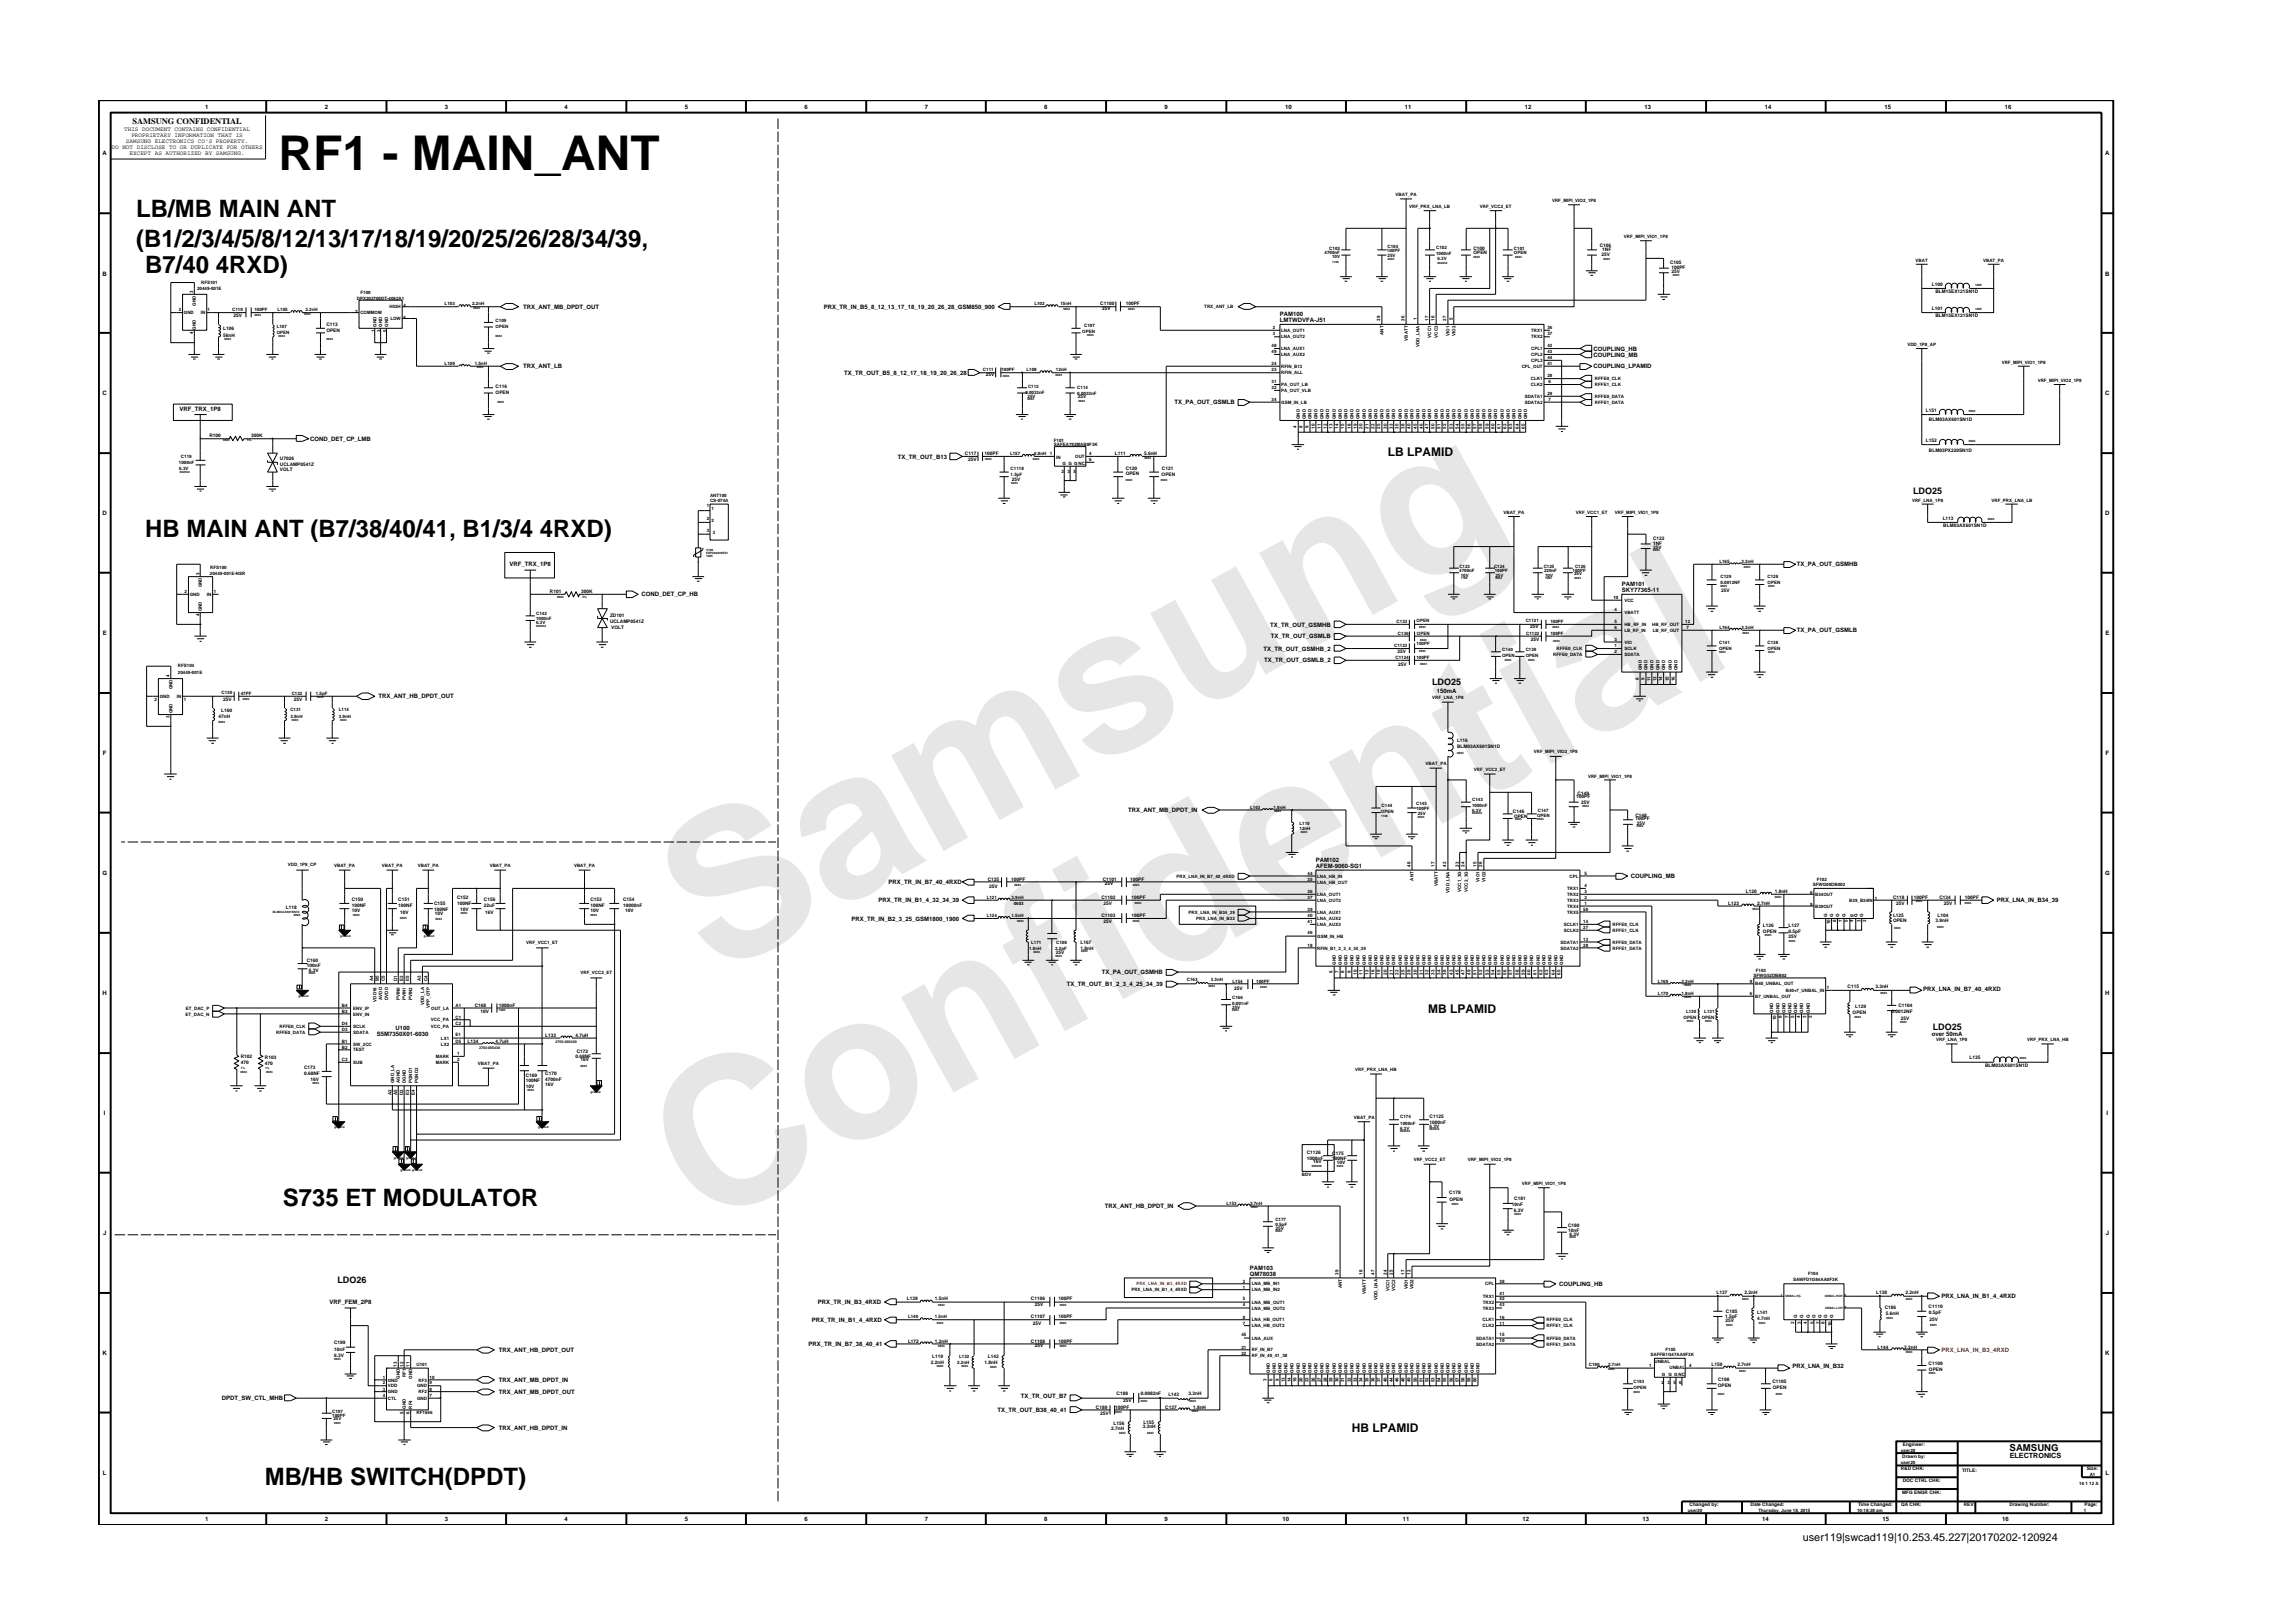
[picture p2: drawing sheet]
<svg xmlns="http://www.w3.org/2000/svg" width="297mm" height="210mm" viewBox="0 0 297 210" stroke-linecap="round" stroke-linejoin="round" font-family="sans-serif">
<defs><g id="words">
<g font-size="26.5" fill="#e6e6e6">
<text x="92.4" y="126.7" transform="rotate(-29 92.4 126.7)">Samsung</text>
<text x="91.1" y="159.4" transform="rotate(-29 91.1 159.4)">Confidential</text>
</g>
<text font-size="6.2" x="36.1" y="22">RF1 - MAIN_ANT</text>
<g font-size="3.1">
<text x="17.6" y="28.1">LB/MB MAIN ANT</text>
<text x="17.6" y="31.9">(B1/2/3/4/5/8/12/13/17/18/19/20/25/26/28/34/39,</text>
<text x="18.8" y="35.4">B7/40 4RXD)</text>
<text x="18.8" y="69.6">HB MAIN ANT (B7/38/40/41, B1/3/4 4RXD)</text>
<text x="36.6" y="156.2">S735 ET MODULATOR</text>
<text x="34.3" y="192.4">MB/HB SWITCH(DPDT)</text>
</g>
<g font-size="1.6">
<text x="179.8" y="59.1">LB LPAMID</text>
<text x="185" y="131.2">MB LPAMID</text>
<text x="175.1" y="185.5">HB LPAMID</text>
</g>
<text font-size="1.4" x="233.5" y="199.7">user119|swcad119|10.253.45.227|20170202-120924</text>
<g font-size="1.2">
<text x="247.8" y="64">LDO25</text>
<text x="185.5" y="88.7">LDO25</text>
<text x="250.4" y="133.4">LDO25</text>
<text x="43.7" y="166.1">LDO26</text>
<text x="260.3" y="187.9">SAMSUNG</text>
</g>
<text font-size="1.1" x="17.2" y="16.1">SAMSUNG CONFIDENTIAL</text>
<text font-size=".9" x="260.3" y="188.8">ELECTRONICS</text>
<g font-size=".8">
<text x="16.1" y="17">THIS DOCUMENT CONTAINS CONFIDENTIAL</text>
<text x="17" y="17.8">PROPRIETARY INFORMATION THAT IS</text>
<text x="26.6" y="14.1">1</text>
<text x="42.1" y="14.1">2</text>
<text x="57.6" y="14.1">3</text>
<text x="73.1" y="14.1">4</text>
<text x="88.7" y="14.1">5</text>
<text x="104.2" y="14.1">6</text>
<text x="119.8" y="14.1">7</text>
<text x="135.3" y="14.1">8</text>
<text x="150.9" y="14.1">9</text>
<text x="166.5" y="14.1">10</text>
<text x="182" y="14.1">11</text>
<text x="197.5" y="14.1">12</text>
<text x="213" y="14.1">13</text>
<text x="228.6" y="14.1">14</text>
<text x="244.1" y="14.1">15</text>
<text x="259.7" y="14.1">16</text>
<text x="13.3" y="20.1">A</text>
<text x="14.5" y="19.3">DO NOT DISCLOSE TO OR DUPLICATE FOR OTHERS</text>
<text x="16.3" y="18.5">SAMSUNG ELECTRONICS CO’S PROPERTY.</text>
<text x="16.8" y="20.1">EXCEPT AS AUTHORIZED BY SAMSUNG.</text>
<text x="272.7" y="20.1">A</text>
<text x="13.3" y="35.7">B</text>
<text x="272.7" y="35.7">B</text>
<text x="67.8" y="40">TRX_ANT_MB_DPDT_OUT</text>
<text x="106.7" y="40">PRX_TR_IN_B5_8_12_13_17_18_19_20_26_28_GSM850_900</text>
<text x="165.8" y="41">PAM100</text>
<text x="165.8" y="41.7">LMTWDVFA-J51</text>
<text x="67.8" y="47.7">TRX_ANT_LB</text>
<text x="206.4" y="47.7">COUPLING_LPAMID</text>
<text x="206.4" y="45.4">COUPLING_HB</text>
<text x="206.4" y="46.2">COUPLING_MB</text>
<text x="13.3" y="51.2">C</text>
<text x="23.3" y="53.2">VRF_TRX_1P8</text>
<text x="109.4" y="48.6">TX_TR_OUT_B5_8_12_17_18_19_20_26_28</text>
<text x="152.2" y="52.4">TX_PA_OUT_GSMLB</text>
<text x="272.7" y="51.2">C</text>
<text x="40.2" y="57.1">COND_DET_CP_LMB</text>
<text x="116.3" y="59.4">TX_TR_OUT_B13</text>
<text x="13.3" y="66.8">D</text>
<text x="272.7" y="66.8">D</text>
<text x="66" y="73.4">VRF_TRX_1P8</text>
<text x="83.1" y="77.3">COND_DET_CP_HB</text>
<text x="210.1" y="76.7">SKY77365-11</text>
<text x="210.1" y="75.9">PAM101</text>
<text x="232.8" y="73.4">TX_PA_OUT_GSMHB</text>
<text x="13.3" y="82.3">E</text>
<text x="164.6" y="81.2">TX_TR_OUT_GSMHB</text>
<text x="164.6" y="82.7">TX_TR_OUT_GSMLB</text>
<text x="232.8" y="81.9">TX_PA_OUT_GSMLB</text>
<text x="272.7" y="82.3">E</text>
<text x="163.7" y="84.3">TX_TR_OUT_GSMHB_2</text>
<text x="163.8" y="85.8">TX_TR_OUT_GSMLB_2</text>
<text x="186.1" y="89.7">150mA</text>
<text x="49.1" y="90.5">TRX_ANT_HB_DPDT_OUT</text>
<text x="13.3" y="97.8">F</text>
<text x="272.8" y="97.8">F</text>
<text x="146.2" y="105.2">TRX_ANT_MB_DPDT_IN</text>
<text x="13.3" y="113.3">G</text>
<text x="170.5" y="111.6">PAM102</text>
<text x="170.5" y="112.4">AFEM-9060-SG1</text>
<text x="211.3" y="113.8">COUPLING_MB</text>
<text x="272.7" y="113.3">G</text>
<text x="110.3" y="119.3">PRX_TR_IN_B2_3_25_GSM1800_1900</text>
<text x="113.8" y="116.9">PRX_TR_IN_B1_4_32_34_39</text>
<text x="115.1" y="114.5">PRX_TR_IN_B7_40_4RXD</text>
<text x="258.7" y="116.9">PRX_LNA_IN_B34_39</text>
<text x="13.3" y="128.9">H</text>
<text x="138.2" y="127.7">TX_TR_OUT_B1_2_3_4_25_34_39</text>
<text x="142.8" y="126.2">TX_PA_OUT_GSMHB</text>
<text x="249.1" y="128.3">PRX_LNA_IN_B7_40_4RXD</text>
<text x="272.7" y="128.9">H</text>
<text x="48.8" y="134.2">S5M7350X01-6030</text>
<text x="51.3" y="133.4">U100</text>
<text x="250.3" y="134.2">over 50mA</text>
<text x="13.5" y="144.4">I</text>
<text x="272.9" y="144.4">I</text>
<text x="13.4" y="160">J</text>
<text x="143.1" y="156.5">TRX_ANT_HB_DPDT_IN</text>
<text x="272.8" y="160">J</text>
<text x="161.9" y="165.2">QM78038</text>
<text x="161.9" y="164.5">PAM103</text>
<text x="202" y="166.6">COUPLING_HB</text>
<text x="42.7" y="169">VRF_FEM_2P8</text>
<text x="105.2" y="171.3">PRX_TR_IN_B1_4_4RXD</text>
<text x="106" y="169">PRX_TR_IN_B3_4RXD</text>
<text x="251.5" y="168.2">PRX_LNA_IN_B1_4_4RXD</text>
<text x="13.3" y="175.5">K</text>
<text x="64.6" y="179">TRX_ANT_MB_DPDT_IN</text>
<text x="64.6" y="175.1">TRX_ANT_HB_DPDT_OUT</text>
<text x="104.7" y="174.4">PRX_TR_IN_B7_38_40_41</text>
<text x="232.2" y="177.3">PRX_LNA_IN_B32</text>
<text x="272.7" y="175.5">K</text>
<text x="28.7" y="181.4">DPDT_SW_CTL_MHB</text>
<text x="64.6" y="180.6">TRX_ANT_MB_DPDT_OUT</text>
<text x="64.6" y="185.2">TRX_ANT_HB_DPDT_IN</text>
<text x="129.2" y="182.9">TX_TR_OUT_B38_40_41</text>
<text x="132.2" y="181.2">TX_TR_OUT_B7</text>
<text x="13.3" y="191.1">L</text>
<text x="272.8" y="191.1">L</text>
<text x="26.6" y="197.1">1</text>
<text x="42.1" y="197.1">2</text>
<text x="57.6" y="197.1">3</text>
<text x="73.1" y="197.1">4</text>
<text x="88.7" y="197.1">5</text>
<text x="104.2" y="197.1">6</text>
<text x="119.8" y="197.1">7</text>
<text x="135.3" y="197.1">8</text>
<text x="150.9" y="197.1">9</text>
<text x="166.1" y="197.1">10</text>
<text x="181.7" y="197.1">11</text>
<text x="197.2" y="197.1">12</text>
<text x="212.8" y="197.1">13</text>
<text x="228.3" y="197.1">14</text>
<text x="243.9" y="197.1">15</text>
<text x="259.4" y="197.1">16</text>
</g>
<text font-size=".8" fill="#f00" x="251.5" y="175.1">PRX_LNA_IN_B3_4RXD</text>
<g font-size=".6">
<text x="180.8" y="25.4">VBAT_PA</text>
<text x="182.5" y="26.9">VRF_PRX_LNA_LB</text>
<text x="191.7" y="26.9">VRF_VCC2_ET</text>
<text x="201.1" y="26.1">VRF_MIPI_VIO2_1P8</text>
<text x="171.6" y="32.9">4700nF</text>
<text x="172.2" y="32.4">C103</text>
<text x="172.6" y="33.5">10V</text>
<text x="179.7" y="32.7">100PF</text>
<text x="179.7" y="32.1">C104</text>
<text x="179.8" y="33.3">25V</text>
<text x="186" y="33">1000nF</text>
<text x="186" y="32.3">C102</text>
<text x="186.2" y="33.7">6.3V</text>
<text x="190.9" y="32.9">OPEN</text>
<text x="190.9" y="32.4">C100</text>
<text x="196.1" y="32.4">C101</text>
<text x="196.1" y="32.9">OPEN</text>
<text x="207.2" y="32">C106</text>
<text x="207.5" y="33.2">25V</text>
<text x="207.6" y="32.6">1NF</text>
<text x="210.4" y="30.8">VRF_MIPI_VIO1_1P8</text>
<text x="216.4" y="34.2">C105</text>
<text x="216.5" y="35.4">25V</text>
<text x="216.5" y="34.8">100PF</text>
<text x="248.2" y="33.9">VBAT</text>
<text x="256.9" y="33.9">VBAT_PA</text>
<text x="23.2" y="40.3">2</text>
<text x="23.8" y="40.7">GND</text>
<text x="25" y="38" transform="rotate(-90 25 38)">3</text>
<text x="25.4" y="39.6" transform="rotate(-90 25.4 39.6)">GND</text>
<text x="25.5" y="37.5">20449-001E</text>
<text x="26" y="40.7">IN</text>
<text x="26.1" y="36.8">RFS101</text>
<text x="26.9" y="40.3">1</text>
<text x="30.1" y="40.3">C110</text>
<text x="30.3" y="41.1">25V</text>
<text x="33" y="40.3">100PF</text>
<text x="36" y="40.3">L105</text>
<text x="39.6" y="40.3">2.2nH</text>
<text x="46" y="40.5">2</text>
<text x="46.2" y="38.8">DPX202700DT-4062A1</text>
<text x="46.7" y="40.7">COMMOM</text>
<text x="46.7" y="38.1">F100</text>
<text x="50.5" y="39.9">HIGH</text>
<text x="50.6" y="41.5">LOW</text>
<text x="52.3" y="39.7">4</text>
<text x="52.3" y="41.3">6</text>
<text x="57.6" y="39.5">L103</text>
<text x="61.2" y="39.5">2.2nH</text>
<text x="64.2" y="41.8">C109</text>
<text x="134" y="39.5">L102</text>
<text x="137.4" y="39.5">15nH</text>
<text x="142.5" y="39.5">C1100</text>
<text x="142.8" y="40.2">25V</text>
<text x="145.8" y="39.5">100PF</text>
<text x="156" y="39.9">TRX_ANT_LB</text>
<text x="178.8" y="41.6" transform="rotate(-90 178.8 41.6)">39</text>
<text x="181.9" y="41.6" transform="rotate(-90 181.9 41.6)">26</text>
<text x="183.5" y="41.4" transform="rotate(-90 183.5 41.4)">1</text>
<text x="185.1" y="41.6" transform="rotate(-90 185.1 41.6)">17</text>
<text x="185.8" y="41.6" transform="rotate(-90 185.8 41.6)">16</text>
<text x="187.4" y="41.6" transform="rotate(-90 187.4 41.6)">27</text>
<text x="188.2" y="41.4" transform="rotate(-90 188.2 41.4)">5</text>
<text x="250.2" y="40.1">L101</text>
<text x="250.2" y="37">L100</text>
<text x="250.7" y="41.1">BLM15EX121SN1D</text>
<text x="250.7" y="38">BLM15EX121SN1D</text>
<text x="25" y="43.3" transform="rotate(-90 25 43.3)">4</text>
<text x="25.4" y="42.7" transform="rotate(-90 25.4 42.7)">GND</text>
<text x="28.9" y="42.8">L106</text>
<text x="28.9" y="43.6">56nH</text>
<text x="35.8" y="43.2">OPEN</text>
<text x="35.8" y="42.4">L107</text>
<text x="42.3" y="43">OPEN</text>
<text x="42.3" y="42.2">C113</text>
<text x="48.5" y="43" transform="rotate(-90 48.5 43)">1</text>
<text x="48.8" y="42.4" transform="rotate(-90 48.8 42.4)">GND</text>
<text x="49.3" y="43" transform="rotate(-90 49.3 43)">3</text>
<text x="49.5" y="42.4" transform="rotate(-90 49.5 42.4)">GND</text>
<text x="50.1" y="43" transform="rotate(-90 50.1 43)">5</text>
<text x="50.3" y="42.4" transform="rotate(-90 50.3 42.4)">GND</text>
<text x="57.6" y="47.3">L109</text>
<text x="61.5" y="47.3">1.5nH</text>
<text x="64.2" y="42.4">OPEN</text>
<text x="140.2" y="43.1">OPEN</text>
<text x="140.5" y="42.4">C107</text>
<text x="164.7" y="44.9">48</text>
<text x="164.7" y="45.7">49</text>
<text x="164.7" y="47.3">24</text>
<text x="164.9" y="43.4">3</text>
<text x="164.9" y="42.7">2</text>
<text x="166" y="43.8">LNA_OUT2</text>
<text x="166" y="45.4">LNA_AUX1</text>
<text x="166" y="46.1">LNA_AUX2</text>
<text x="166" y="47.7">RFIN_B13</text>
<text x="166" y="43">LNA_OUT1</text>
<text x="179.2" y="43.4" transform="rotate(-90 179.2 43.4)">ANT</text>
<text x="182.4" y="44.1" transform="rotate(-90 182.4 44.1)">VBATT</text>
<text x="183.9" y="44.9" transform="rotate(-90 183.9 44.9)">VDD_LNA</text>
<text x="185.4" y="43.7" transform="rotate(-90 185.4 43.7)">VCC1</text>
<text x="186.3" y="43.7" transform="rotate(-90 186.3 43.7)">VCC2</text>
<text x="187.8" y="43.5" transform="rotate(-90 187.8 43.5)">VIO1</text>
<text x="188.5" y="43.5" transform="rotate(-90 188.5 43.5)">VIO2</text>
<text x="197.1" y="47.7">CPL_OUT</text>
<text x="198.4" y="45.4">CPL1</text>
<text x="198.4" y="46.1">CPL2</text>
<text x="198.4" y="46.9">CPL3</text>
<text x="198.4" y="43">TRX1</text>
<text x="198.4" y="43.8">TRX2</text>
<text x="200.4" y="47.3">41</text>
<text x="200.4" y="44.9">42</text>
<text x="200.4" y="45.7">43</text>
<text x="200.4" y="46.6">44</text>
<text x="200.4" y="42.7">36</text>
<text x="200.4" y="43.4">37</text>
<text x="247.1" y="44.8">VDD_1P8_AP</text>
<text x="259.3" y="47.1">VRF_MIPI_VIO1_1P8</text>
<text x="64.2" y="51">OPEN</text>
<text x="64.2" y="50.2">C116</text>
<text x="127.3" y="48">C111</text>
<text x="127.7" y="48.7">25V</text>
<text x="129.7" y="48">100PF</text>
<text x="132.8" y="51">0.0033nF</text>
<text x="133" y="48">L108</text>
<text x="133.1" y="51.6">25V</text>
<text x="133.2" y="50.2">C112</text>
<text x="136.8" y="48">12nH</text>
<text x="139.6" y="51.2">0.0033nF</text>
<text x="139.6" y="50.4">C114</text>
<text x="139.6" y="51.6">25V</text>
<text x="164.7" y="50.4">32</text>
<text x="164.7" y="52">34</text>
<text x="164.7" y="49.6">31</text>
<text x="164.7" y="48.1">23</text>
<text x="166" y="50.8">PA_OUT_VLB</text>
<text x="166" y="52.3">GSM_IN_LB</text>
<text x="166" y="50">PA_OUT_LB</text>
<text x="166" y="48.5">RFIN_ALL</text>
<text x="197.5" y="52.3">SDATA2</text>
<text x="197.5" y="51.5">SDATA1</text>
<text x="198.3" y="49.3">CLK1</text>
<text x="198.3" y="50">CLK2</text>
<text x="200.4" y="48.8">28</text>
<text x="200.4" y="51.2">29</text>
<text x="200.6" y="52">7</text>
<text x="200.6" y="49.6">6</text>
<text x="206.6" y="50">RFFE1_CLK</text>
<text x="206.6" y="52.3">RFFE1_DATA</text>
<text x="206.6" y="49.3">RFFE0_CLK</text>
<text x="206.6" y="51.5">RFFE0_DATA</text>
<text x="249.5" y="53.3">L151</text>
<text x="264" y="49.4">VRF_MIPI_VIO2_1P8</text>
<text x="23.4" y="59.4">C119</text>
<text x="27.1" y="56.6">R100</text>
<text x="32.5" y="56.6">300K</text>
<text x="36.3" y="59.5">U7026</text>
<text x="125" y="59">C117</text>
<text x="125.4" y="59.7">25V</text>
<text x="127.5" y="59">100PF</text>
<text x="130.8" y="59">L157</text>
<text x="134" y="59">6.8nH</text>
<text x="136" y="59">1</text>
<text x="136.5" y="57.8">SAFEA782MAB8F3K</text>
<text x="136.5" y="57.2">F101</text>
<text x="136.8" y="59.5">IN</text>
<text x="139.3" y="59.3">OUT</text>
<text x="141.1" y="59.7">6</text>
<text x="141.1" y="59">4</text>
<text x="144.4" y="59">L111</text>
<text x="148.2" y="59">5.6nH</text>
<text x="168" y="55.4" transform="rotate(-90 168 55.4)">4</text>
<text x="168.4" y="54.3" transform="rotate(-90 168.4 54.3)">GND</text>
<text x="168.7" y="55.4" transform="rotate(-90 168.7 55.4)">8</text>
<text x="169.2" y="54.3" transform="rotate(-90 169.2 54.3)">GND</text>
<text x="169.5" y="55.4" transform="rotate(-90 169.5 55.4)">9</text>
<text x="169.9" y="54.3" transform="rotate(-90 169.9 54.3)">GND</text>
<text x="170.3" y="55.6" transform="rotate(-90 170.3 55.6)">10</text>
<text x="170.7" y="54.3" transform="rotate(-90 170.7 54.3)">GND</text>
<text x="171.1" y="55.6" transform="rotate(-90 171.1 55.6)">11</text>
<text x="171.4" y="54.3" transform="rotate(-90 171.4 54.3)">GND</text>
<text x="171.9" y="55.6" transform="rotate(-90 171.9 55.6)">12</text>
<text x="172.2" y="54.3" transform="rotate(-90 172.2 54.3)">GND</text>
<text x="172.6" y="55.6" transform="rotate(-90 172.6 55.6)">13</text>
<text x="173" y="54.3" transform="rotate(-90 173 54.3)">GND</text>
<text x="173.4" y="55.6" transform="rotate(-90 173.4 55.6)">14</text>
<text x="173.8" y="54.3" transform="rotate(-90 173.8 54.3)">GND</text>
<text x="174.1" y="55.6" transform="rotate(-90 174.1 55.6)">15</text>
<text x="174.6" y="54.3" transform="rotate(-90 174.6 54.3)">GND</text>
<text x="175" y="55.6" transform="rotate(-90 175 55.6)">18</text>
<text x="175.3" y="54.3" transform="rotate(-90 175.3 54.3)">GND</text>
<text x="175.8" y="55.6" transform="rotate(-90 175.8 55.6)">19</text>
<text x="176.1" y="54.3" transform="rotate(-90 176.1 54.3)">GND</text>
<text x="176.5" y="55.6" transform="rotate(-90 176.5 55.6)">20</text>
<text x="176.9" y="54.3" transform="rotate(-90 176.9 54.3)">GND</text>
<text x="177.3" y="55.6" transform="rotate(-90 177.3 55.6)">21</text>
<text x="177.7" y="54.3" transform="rotate(-90 177.7 54.3)">GND</text>
<text x="178" y="55.6" transform="rotate(-90 178 55.6)">22</text>
<text x="178.5" y="54.3" transform="rotate(-90 178.5 54.3)">GND</text>
<text x="178.8" y="55.6" transform="rotate(-90 178.8 55.6)">25</text>
<text x="179.2" y="54.3" transform="rotate(-90 179.2 54.3)">GND</text>
<text x="179.6" y="55.6" transform="rotate(-90 179.6 55.6)">30</text>
<text x="180" y="54.3" transform="rotate(-90 180 54.3)">GND</text>
<text x="180.4" y="55.6" transform="rotate(-90 180.4 55.6)">33</text>
<text x="180.7" y="54.3" transform="rotate(-90 180.7 54.3)">GND</text>
<text x="181.2" y="55.6" transform="rotate(-90 181.2 55.6)">35</text>
<text x="181.6" y="54.3" transform="rotate(-90 181.6 54.3)">GND</text>
<text x="181.9" y="55.6" transform="rotate(-90 181.9 55.6)">38</text>
<text x="182.4" y="54.3" transform="rotate(-90 182.4 54.3)">GND</text>
<text x="182.7" y="55.6" transform="rotate(-90 182.7 55.6)">40</text>
<text x="183.1" y="54.3" transform="rotate(-90 183.1 54.3)">GND</text>
<text x="183.5" y="55.6" transform="rotate(-90 183.5 55.6)">45</text>
<text x="183.9" y="54.3" transform="rotate(-90 183.9 54.3)">GND</text>
<text x="184.3" y="55.6" transform="rotate(-90 184.3 55.6)">46</text>
<text x="184.6" y="54.3" transform="rotate(-90 184.6 54.3)">GND</text>
<text x="185.1" y="55.6" transform="rotate(-90 185.1 55.6)">47</text>
<text x="185.4" y="54.3" transform="rotate(-90 185.4 54.3)">GND</text>
<text x="185.8" y="55.6" transform="rotate(-90 185.8 55.6)">50</text>
<text x="186.3" y="54.3" transform="rotate(-90 186.3 54.3)">GND</text>
<text x="186.6" y="55.6" transform="rotate(-90 186.6 55.6)">51</text>
<text x="187" y="54.3" transform="rotate(-90 187 54.3)">GND</text>
<text x="187.4" y="55.6" transform="rotate(-90 187.4 55.6)">52</text>
<text x="187.8" y="54.3" transform="rotate(-90 187.8 54.3)">GND</text>
<text x="188.2" y="55.6" transform="rotate(-90 188.2 55.6)">53</text>
<text x="188.5" y="54.3" transform="rotate(-90 188.5 54.3)">GND</text>
<text x="189" y="55.6" transform="rotate(-90 189 55.6)">54</text>
<text x="189.3" y="54.3" transform="rotate(-90 189.3 54.3)">GND</text>
<text x="189.7" y="55.6" transform="rotate(-90 189.7 55.6)">55</text>
<text x="190.1" y="54.3" transform="rotate(-90 190.1 54.3)">GND</text>
<text x="190.5" y="55.6" transform="rotate(-90 190.5 55.6)">56</text>
<text x="190.9" y="54.3" transform="rotate(-90 190.9 54.3)">GND</text>
<text x="191.2" y="55.6" transform="rotate(-90 191.2 55.6)">57</text>
<text x="191.7" y="54.3" transform="rotate(-90 191.7 54.3)">GND</text>
<text x="192" y="55.6" transform="rotate(-90 192 55.6)">58</text>
<text x="192.4" y="54.3" transform="rotate(-90 192.4 54.3)">GND</text>
<text x="192.9" y="55.6" transform="rotate(-90 192.9 55.6)">59</text>
<text x="193.2" y="54.3" transform="rotate(-90 193.2 54.3)">GND</text>
<text x="193.6" y="55.6" transform="rotate(-90 193.6 55.6)">60</text>
<text x="194" y="54.3" transform="rotate(-90 194 54.3)">GND</text>
<text x="194.4" y="55.6" transform="rotate(-90 194.4 55.6)">61</text>
<text x="194.8" y="54.3" transform="rotate(-90 194.8 54.3)">GND</text>
<text x="195.1" y="55.6" transform="rotate(-90 195.1 55.6)">62</text>
<text x="195.6" y="54.3" transform="rotate(-90 195.6 54.3)">GND</text>
<text x="195.9" y="55.6" transform="rotate(-90 195.9 55.6)">63</text>
<text x="196.3" y="54.3" transform="rotate(-90 196.3 54.3)">GND</text>
<text x="196.8" y="55.6" transform="rotate(-90 196.8 55.6)">64</text>
<text x="197.1" y="54.3" transform="rotate(-90 197.1 54.3)">GND</text>
<text x="197.5" y="55.6" transform="rotate(-90 197.5 55.6)">65</text>
<text x="197.9" y="54.3" transform="rotate(-90 197.9 54.3)">GND</text>
<text x="249.5" y="57.2">L152</text>
<text x="249.9" y="58.6">BLM03PX220SN1D</text>
<text x="249.9" y="54.5">BLM03AX601SN1D</text>
<text x="23.2" y="60.1">1000nF</text>
<text x="23.2" y="60.9">6.3V</text>
<text x="36.3" y="61.1">VOLT</text>
<text x="36.3" y="60.3">UCLAMP0541Z</text>
<text x="91.6" y="65.7">1</text>
<text x="92" y="64.4">ANT100</text>
<text x="92" y="65">CS-074A</text>
<text x="130.9" y="61.7">1.5pF</text>
<text x="130.9" y="60.9">C1118</text>
<text x="131.1" y="62.3">25V</text>
<text x="137.5" y="61.3">2</text>
<text x="137.6" y="60.2">G G G NC</text>
<text x="138.3" y="61.3">3</text>
<text x="139.1" y="61.3">5</text>
<text x="145.8" y="61.5">OPEN</text>
<text x="145.8" y="60.9">C120</text>
<text x="150.5" y="61.7">OPEN</text>
<text x="150.5" y="60.9">C121</text>
<text x="247.7" y="65">VRF_LNA_1P8</text>
<text x="258" y="65">VRF_PRX_LNA_LB</text>
<text x="91.6" y="68.9">3</text>
<text x="91.6" y="67.3">2</text>
<text x="92.2" y="66.1">1</text>
<text x="92.2" y="67.6">2</text>
<text x="92.3" y="69.2">3</text>
<text x="194.8" y="66.5">VBAT_PA</text>
<text x="204.1" y="66.5">VRF_VCC1_ET</text>
<text x="209.2" y="66.5">VRF_MIPI_VIO1_1P8</text>
<text x="214.2" y="70.6">1NF</text>
<text x="214.2" y="71.1">25V</text>
<text x="214.2" y="70">C122</text>
<text x="251.7" y="67.3">L113</text>
<text x="251.7" y="68.3">BLM03AX601SN1D</text>
<text x="23.9" y="76.8">2</text>
<text x="24.6" y="77.2">GND</text>
<text x="25.9" y="74.5" transform="rotate(-90 25.9 74.5)">3</text>
<text x="26.1" y="76.1" transform="rotate(-90 26.1 76.1)">GND</text>
<text x="26.8" y="77.2">IN</text>
<text x="27.2" y="74.5">20449-001E-NSR</text>
<text x="27.2" y="73.7">RFS100</text>
<text x="27.7" y="76.8">1</text>
<text x="71.2" y="76.8">R101</text>
<text x="75.3" y="76.8">300K</text>
<text x="189" y="74.1">4700nF</text>
<text x="189.1" y="73.5">C123</text>
<text x="189.2" y="74.7">10V</text>
<text x="193.5" y="73.5">C124</text>
<text x="193.6" y="74.1">100PF</text>
<text x="193.7" y="74.7">25V</text>
<text x="200" y="73.5">C125</text>
<text x="200" y="74.1">220nF</text>
<text x="200.2" y="74.7">10V</text>
<text x="203.7" y="74.1">100PF</text>
<text x="203.9" y="74.5">25V</text>
<text x="204" y="73.5">C126</text>
<text x="209" y="77.6">10</text>
<text x="210.4" y="78">VCC</text>
<text x="222.7" y="72.9">L165</text>
<text x="222.9" y="75.6">0.0012NF</text>
<text x="222.9" y="74.9">C129</text>
<text x="223" y="76.7">25V</text>
<text x="225.6" y="72.9">3.3nH</text>
<text x="229" y="75.6">OPEN</text>
<text x="229" y="74.9">C128</text>
<text x="25.9" y="79.8" transform="rotate(-90 25.9 79.8)">4</text>
<text x="26.1" y="79.2" transform="rotate(-90 26.1 79.2)">GND</text>
<text x="69.5" y="79.7">C142</text>
<text x="69.5" y="80.9">6.3V</text>
<text x="69.5" y="80.3">1000nF</text>
<text x="79" y="80.7">UCLAMP0541Z</text>
<text x="79" y="79.9">ZD101</text>
<text x="79.2" y="81.5">VOLT</text>
<text x="180.6" y="83.8">C1123</text>
<text x="180.9" y="80.7">C133</text>
<text x="181.1" y="82.2">C136</text>
<text x="183.5" y="80.5">OPEN</text>
<text x="183.5" y="83.6">100PF</text>
<text x="183.5" y="82.2">OPEN</text>
<text x="197.6" y="80.5">C1121</text>
<text x="197.7" y="82.2">C1122</text>
<text x="198.2" y="81.3">25V</text>
<text x="198.3" y="83">25V</text>
<text x="200.8" y="82.2">100PF</text>
<text x="200.8" y="80.7">100PF</text>
<text x="209.2" y="83.1">3</text>
<text x="209.2" y="79.2">4</text>
<text x="209.2" y="80.7">5</text>
<text x="209.2" y="81.5">6</text>
<text x="209.2" y="83.8">1</text>
<text x="210.4" y="83.4">VIO</text>
<text x="210.4" y="79.6">VBATT</text>
<text x="210.4" y="81.1">HB_RF_IN</text>
<text x="210.4" y="81.9">LB_RF_IN</text>
<text x="214" y="81.1">HB_RF_OUT</text>
<text x="214.1" y="81.9">LB_RF_OUT</text>
<text x="218.3" y="80.7">12</text>
<text x="218.5" y="81.5">7</text>
<text x="222.7" y="83.4">C141</text>
<text x="222.7" y="81.5">L164</text>
<text x="225.6" y="81.5">3.3nH</text>
<text x="229" y="83.4">C138</text>
<text x="22" y="87.7" transform="rotate(-90 22 87.7)">4</text>
<text x="22.3" y="89.3" transform="rotate(-90 22.3 89.3)">GND</text>
<text x="23.1" y="87.3">20449-001E</text>
<text x="23.1" y="86.5">RFS104</text>
<text x="28.7" y="89.9">C130</text>
<text x="180.8" y="85.4">C1124</text>
<text x="181" y="84.6">25V</text>
<text x="181.1" y="86.3">25V</text>
<text x="183.5" y="85.4">100PF</text>
<text x="194.6" y="85.1">OPEN</text>
<text x="194.6" y="84.4">C140</text>
<text x="197.6" y="85.1">OPEN</text>
<text x="197.6" y="84.4">C139</text>
<text x="201.2" y="85">RFFE0_DATA</text>
<text x="201.6" y="84.2">RFFE0_CLK</text>
<text x="209.2" y="84.6">2</text>
<text x="210.4" y="85">SDATA</text>
<text x="210.4" y="84.2">SCLK</text>
<text x="212.3" y="88.1" transform="rotate(-90 212.3 88.1)">8</text>
<text x="212.7" y="86.8" transform="rotate(-90 212.7 86.8)">GND</text>
<text x="213" y="88.1" transform="rotate(-90 213 88.1)">9</text>
<text x="213.4" y="86.8" transform="rotate(-90 213.4 86.8)">GND</text>
<text x="213.8" y="88.2" transform="rotate(-90 213.8 88.2)">11</text>
<text x="214.2" y="86.8" transform="rotate(-90 214.2 86.8)">GND</text>
<text x="214.6" y="88.2" transform="rotate(-90 214.6 88.2)">13</text>
<text x="215" y="86.8" transform="rotate(-90 215 86.8)">GND</text>
<text x="215.3" y="88.2" transform="rotate(-90 215.3 88.2)">14</text>
<text x="215.7" y="86.8" transform="rotate(-90 215.7 86.8)">GND</text>
<text x="216.2" y="88.2" transform="rotate(-90 216.2 88.2)">15</text>
<text x="216.6" y="86.8" transform="rotate(-90 216.6 86.8)">GND</text>
<text x="216.9" y="88.2" transform="rotate(-90 216.9 88.2)">16</text>
<text x="217.3" y="86.8" transform="rotate(-90 217.3 86.8)">GND</text>
<text x="222.7" y="84.2">OPEN</text>
<text x="229" y="84.2">OPEN</text>
<text x="20" y="90.8">2</text>
<text x="20.7" y="90.4">GND</text>
<text x="22" y="93" transform="rotate(-90 22 93)">3</text>
<text x="22.3" y="92.4" transform="rotate(-90 22.3 92.4)">GND</text>
<text x="22.9" y="90.4">IN</text>
<text x="23.8" y="90.8">1</text>
<text x="28.3" y="93.1">47nH</text>
<text x="28.7" y="92.2">L160</text>
<text x="28.9" y="90.8">25V</text>
<text x="31.2" y="90">47PF</text>
<text x="37.6" y="93">3.9nH</text>
<text x="37.6" y="92.1">C131</text>
<text x="37.8" y="90">C132</text>
<text x="38" y="90.8">25V</text>
<text x="40.9" y="90">1.5pF</text>
<text x="43.9" y="93">3.9nH</text>
<text x="43.9" y="92.1">L114</text>
<text x="185.5" y="90.6">VRF_LNA_1P8</text>
<text x="184.7" y="99.1">VBAT_PA</text>
<text x="188.7" y="96.9">BLM03AX601SN1D</text>
<text x="188.8" y="96.1">L116</text>
<text x="190.9" y="99.9">VRF_VCC2_ET</text>
<text x="198.7" y="97.6">VRF_MIPI_VIO2_1P8</text>
<text x="205.7" y="100.7">VRF_MIPI_VIO1_1P8</text>
<text x="161.9" y="104.8">L163</text>
<text x="165" y="104.8">1.8nH</text>
<text x="168.3" y="106.9">L110</text>
<text x="168.3" y="107.5">12nH</text>
<text x="178.9" y="105.4">OPEN</text>
<text x="179" y="104.6">C144</text>
<text x="183.5" y="104.3">C145</text>
<text x="183.5" y="104.9">100PF</text>
<text x="183.7" y="105.5">25V</text>
<text x="190.7" y="104.5">1000nF</text>
<text x="190.7" y="105.2">6.3V</text>
<text x="190.7" y="103.7">C143</text>
<text x="196" y="105.4">C146</text>
<text x="196.1" y="105.9">OPEN</text>
<text x="199.1" y="105.8">OPEN</text>
<text x="199.2" y="105.2">C147</text>
<text x="204.2" y="103.4">100PF</text>
<text x="204.4" y="102.9">C149</text>
<text x="204.8" y="104.2">25V</text>
<text x="211.9" y="106.3">100PF</text>
<text x="211.9" y="105.8">C148</text>
<text x="212" y="106.9">25V</text>
<text x="37.3" y="112.2">VDD_1P8_CP</text>
<text x="43.3" y="112.3">VBAT_PA</text>
<text x="49.5" y="112.3">VBAT_PA</text>
<text x="54.1" y="112.3">VBAT_PA</text>
<text x="63.4" y="112.3">VBAT_PA</text>
<text x="74.4" y="112.3">VBAT_PA</text>
<text x="152.4" y="113.7">PRX_LNA_IN_B7_40_4RXD</text>
<text x="169.4" y="113.4">44</text>
<text x="170.6" y="113.7">LNA_HB_IN</text>
<text x="182.7" y="112.3" transform="rotate(-90 182.7 112.3)">48</text>
<text x="185.8" y="112.3" transform="rotate(-90 185.8 112.3)">17</text>
<text x="187.4" y="112.3" transform="rotate(-90 187.4 112.3)">42</text>
<text x="189" y="112.3" transform="rotate(-90 189 112.3)">23</text>
<text x="189.7" y="112.3" transform="rotate(-90 189.7 112.3)">24</text>
<text x="191.2" y="112.3" transform="rotate(-90 191.2 112.3)">15</text>
<text x="192" y="112.3" transform="rotate(-90 192 112.3)">26</text>
<text x="203.3" y="113.7">CPL</text>
<text x="205.3" y="113.4">5</text>
<text x="37" y="117.8">L118</text>
<text x="45.6" y="117.5">100NF</text>
<text x="45.6" y="118.1">10V</text>
<text x="45.6" y="116.8">C150</text>
<text x="51.6" y="117.5">100NF</text>
<text x="51.6" y="116.8">C151</text>
<text x="51.8" y="118.4">10V</text>
<text x="56.2" y="118">100NF</text>
<text x="56.2" y="117.2">C155</text>
<text x="56.3" y="118.6">10V</text>
<text x="59.2" y="117.2">100NF</text>
<text x="59.2" y="116.5">C152</text>
<text x="59.6" y="118">10V</text>
<text x="62.7" y="116.8">C156</text>
<text x="62.7" y="117.5">22uF</text>
<text x="62.9" y="118.4">16V</text>
<text x="76.5" y="118.1">10V</text>
<text x="76.5" y="117.5">100NF</text>
<text x="76.5" y="116.8">C153</text>
<text x="80.7" y="116.8">C154</text>
<text x="80.7" y="117.5">10000nF</text>
<text x="81" y="118.1">10V</text>
<text x="127.8" y="118.7">L124</text>
<text x="127.8" y="116.4">L121</text>
<text x="128" y="114.1">C135</text>
<text x="128.1" y="115.1">25V</text>
<text x="131" y="114.1">100PF</text>
<text x="131" y="118.7">1.5nH</text>
<text x="131" y="116.4">3.9nH</text>
<text x="131.3" y="117.2">0603</text>
<text x="142.7" y="118.7">C1103</text>
<text x="142.7" y="116.4">C1102</text>
<text x="142.9" y="114.1">C1101</text>
<text x="142.9" y="119.6">25V</text>
<text x="142.9" y="117.2">25V</text>
<text x="143.1" y="114.7">25V</text>
<text x="146.4" y="114.1">100PF</text>
<text x="146.6" y="118.7">100PF</text>
<text x="146.6" y="116.4">100PF</text>
<text x="154" y="118.4">PRX_LNA_IN_B34_39</text>
<text x="154.9" y="119.2">PRX_LNA_IN_B32</text>
<text x="169.4" y="116.4">37</text>
<text x="169.4" y="118.8">40</text>
<text x="169.4" y="119.5">41</text>
<text x="169.4" y="118">39</text>
<text x="169.4" y="114.1">35</text>
<text x="169.4" y="115.6">36</text>
<text x="170.6" y="116.1">LNA_OUT1</text>
<text x="170.6" y="116.8">LNA_OUT2</text>
<text x="170.6" y="119.2">LNA_AUX2</text>
<text x="170.6" y="120">LNA_AUX3</text>
<text x="170.6" y="118.4">LNA_AUX1</text>
<text x="170.6" y="114.5">LNA_HB_OUT</text>
<text x="183.1" y="114.1" transform="rotate(-90 183.1 114.1)">ANT</text>
<text x="186.3" y="114.8" transform="rotate(-90 186.3 114.8)">VBATT</text>
<text x="187.8" y="115.6" transform="rotate(-90 187.8 115.6)">VDD_LNA</text>
<text x="189.3" y="115.5" transform="rotate(-90 189.3 115.5)">VCC1_3G</text>
<text x="190.1" y="115.5" transform="rotate(-90 190.1 115.5)">VCC2_3G</text>
<text x="191.7" y="114.2" transform="rotate(-90 191.7 114.2)">VIO1</text>
<text x="192.4" y="114.2" transform="rotate(-90 192.4 114.2)">VIO2</text>
<text x="202.6" y="120">SCLK1</text>
<text x="203" y="116.1">TRX2</text>
<text x="203" y="116.8">TRX3</text>
<text x="203" y="117.6">TRX4</text>
<text x="203" y="115.3">TRX1</text>
<text x="203" y="118.4">TRX5</text>
<text x="205.1" y="118">50</text>
<text x="205.1" y="119.5">14</text>
<text x="205.3" y="115.6">3</text>
<text x="205.3" y="116.4">2</text>
<text x="205.3" y="117.2">1</text>
<text x="205.3" y="114.9">4</text>
<text x="208.9" y="120">RFFE0_CLK</text>
<text x="223.9" y="117.2">L123</text>
<text x="226.2" y="115.7">L120</text>
<text x="227.6" y="117.2">2.7nH</text>
<text x="229.9" y="115.7">1.8nH</text>
<text x="234.5" y="115.9">6</text>
<text x="234.5" y="117.4">9</text>
<text x="234.8" y="114.8">SFWG00DB002</text>
<text x="235.1" y="116.1">B34OUT</text>
<text x="235.1" y="117.6">B39OUT</text>
<text x="235.3" y="114.1">F102</text>
<text x="236.7" y="118.8" transform="rotate(-90 236.7 118.8)">G</text>
<text x="237.1" y="119.7" transform="rotate(-90 237.1 119.7)">10</text>
<text x="237.5" y="118.8" transform="rotate(-90 237.5 118.8)">G</text>
<text x="237.9" y="119.4" transform="rotate(-90 237.9 119.4)">8</text>
<text x="238.2" y="118.8" transform="rotate(-90 238.2 118.8)">G</text>
<text x="238.6" y="119.4" transform="rotate(-90 238.6 119.4)">7</text>
<text x="239.1" y="118.8" transform="rotate(-90 239.1 118.8)">G</text>
<text x="239.4" y="119.4" transform="rotate(-90 239.4 119.4)">5</text>
<text x="239.6" y="116.8">B39_B34IN</text>
<text x="240" y="118.8" transform="rotate(-90 240 118.8)">g</text>
<text x="240.1" y="119.4" transform="rotate(-90 240.1 119.4)">4</text>
<text x="240.6" y="118.8" transform="rotate(-90 240.6 118.8)">G</text>
<text x="241" y="119.4" transform="rotate(-90 241 119.4)">3</text>
<text x="241.4" y="118.8" transform="rotate(-90 241.4 118.8)">G</text>
<text x="241.8" y="119.4" transform="rotate(-90 241.8 119.4)">2</text>
<text x="242.9" y="116.6">1</text>
<text x="245.2" y="118.7">L125</text>
<text x="245.2" y="119.5">OPEN</text>
<text x="245.2" y="116.4">C118</text>
<text x="245.6" y="117.2">25V</text>
<text x="247.9" y="116.4">100PF</text>
<text x="250.7" y="119.5">3.9nH</text>
<text x="251" y="118.7">L104</text>
<text x="251.2" y="116.4">C134</text>
<text x="251.8" y="117.2">25V</text>
<text x="254.5" y="116.4">100PF</text>
<text x="39.7" y="125.3">100nF</text>
<text x="39.7" y="124.6">C160</text>
<text x="40" y="125.9">6.3V</text>
<text x="68.2" y="122.2">VRF_VCC1_ET</text>
<text x="133.3" y="123">1.8nH</text>
<text x="133.6" y="122.3">L171</text>
<text x="136.7" y="123">2.2pF</text>
<text x="136.8" y="123.6">25V</text>
<text x="136.8" y="122.3">C108</text>
<text x="140" y="122.3">L167</text>
<text x="140" y="123">1.8nH</text>
<text x="169.4" y="121.1">46</text>
<text x="169.4" y="122.7">18</text>
<text x="170.6" y="121.5">GSM_IN_HB</text>
<text x="170.6" y="123">RFIN_B1_2_3_4_34_39</text>
<text x="173" y="125" transform="rotate(-90 173 125)">GND</text>
<text x="173.8" y="125" transform="rotate(-90 173.8 125)">GND</text>
<text x="174.6" y="125" transform="rotate(-90 174.6 125)">GND</text>
<text x="175.3" y="125" transform="rotate(-90 175.3 125)">GND</text>
<text x="176.1" y="125" transform="rotate(-90 176.1 125)">GND</text>
<text x="176.9" y="125" transform="rotate(-90 176.9 125)">GND</text>
<text x="177.7" y="125" transform="rotate(-90 177.7 125)">GND</text>
<text x="178.5" y="125" transform="rotate(-90 178.5 125)">GND</text>
<text x="179.2" y="125" transform="rotate(-90 179.2 125)">GND</text>
<text x="180" y="125" transform="rotate(-90 180 125)">GND</text>
<text x="180.7" y="125" transform="rotate(-90 180.7 125)">GND</text>
<text x="181.6" y="125" transform="rotate(-90 181.6 125)">GND</text>
<text x="182.4" y="125" transform="rotate(-90 182.4 125)">GND</text>
<text x="183.1" y="125" transform="rotate(-90 183.1 125)">GND</text>
<text x="183.9" y="125" transform="rotate(-90 183.9 125)">GND</text>
<text x="184.6" y="125" transform="rotate(-90 184.6 125)">GND</text>
<text x="185.4" y="125" transform="rotate(-90 185.4 125)">GND</text>
<text x="186.3" y="125" transform="rotate(-90 186.3 125)">GND</text>
<text x="187" y="125" transform="rotate(-90 187 125)">GND</text>
<text x="187.8" y="125" transform="rotate(-90 187.8 125)">GND</text>
<text x="188.5" y="125" transform="rotate(-90 188.5 125)">GND</text>
<text x="189.3" y="125" transform="rotate(-90 189.3 125)">GND</text>
<text x="190.1" y="125" transform="rotate(-90 190.1 125)">GND</text>
<text x="190.9" y="125" transform="rotate(-90 190.9 125)">GND</text>
<text x="191.7" y="125" transform="rotate(-90 191.7 125)">GND</text>
<text x="192.4" y="125" transform="rotate(-90 192.4 125)">GND</text>
<text x="193.2" y="125" transform="rotate(-90 193.2 125)">GND</text>
<text x="194" y="125" transform="rotate(-90 194 125)">GND</text>
<text x="194.8" y="125" transform="rotate(-90 194.8 125)">GND</text>
<text x="195.6" y="125" transform="rotate(-90 195.6 125)">GND</text>
<text x="196.3" y="125" transform="rotate(-90 196.3 125)">GND</text>
<text x="197.1" y="125" transform="rotate(-90 197.1 125)">GND</text>
<text x="197.9" y="125" transform="rotate(-90 197.9 125)">GND</text>
<text x="198.6" y="125" transform="rotate(-90 198.6 125)">GND</text>
<text x="199.5" y="125" transform="rotate(-90 199.5 125)">GND</text>
<text x="200.2" y="125" transform="rotate(-90 200.2 125)">GND</text>
<text x="201" y="125" transform="rotate(-90 201 125)">GND</text>
<text x="201.7" y="125" transform="rotate(-90 201.7 125)">GND</text>
<text x="202.2" y="123">SDATA2</text>
<text x="202.2" y="122.2">SDATA1</text>
<text x="202.5" y="125" transform="rotate(-90 202.5 125)">GND</text>
<text x="202.6" y="120.7">SCLK2</text>
<text x="205.1" y="120.3">27</text>
<text x="205.1" y="122.7">28</text>
<text x="205.1" y="121.9">13</text>
<text x="208.9" y="122.2">RFFE0_DATA</text>
<text x="208.9" y="120.7">RFFE1_CLK</text>
<text x="208.9" y="123">RFFE1_DATA</text>
<text x="227.5" y="125.9">F103</text>
<text x="228.4" y="120.1">L126</text>
<text x="228.4" y="120.8">OPEN</text>
<text x="231.7" y="121.6">25V</text>
<text x="231.7" y="120.1">L127</text>
<text x="231.7" y="120.8">0.5pF</text>
<text x="24" y="131.6">ET_DAC_N</text>
<text x="24.1" y="130.8">ET_DAC_P</text>
<text x="44.3" y="131.2">B3</text>
<text x="44.3" y="130.5">B4</text>
<text x="45.7" y="131.6">ENV_IN</text>
<text x="45.7" y="130.8">ENV_IP</text>
<text x="48.3" y="127.1" transform="rotate(-90 48.3 127.1)">A4</text>
<text x="48.8" y="129.8" transform="rotate(-90 48.8 129.8)">VDD18</text>
<text x="49.1" y="127.1" transform="rotate(-90 49.1 127.1)">B5</text>
<text x="49.5" y="129.5" transform="rotate(-90 49.5 129.5)">AVDD</text>
<text x="49.9" y="127.1" transform="rotate(-90 49.9 127.1)">C5</text>
<text x="50.3" y="129.5" transform="rotate(-90 50.3 129.5)">DVDD</text>
<text x="51.5" y="127.1" transform="rotate(-90 51.5 127.1)">D1</text>
<text x="51.8" y="129.6" transform="rotate(-90 51.8 129.6)">PVIN0</text>
<text x="52.2" y="127" transform="rotate(-90 52.2 127)">E2</text>
<text x="52.6" y="129.6" transform="rotate(-90 52.6 129.6)">PVIN1</text>
<text x="53" y="127" transform="rotate(-90 53 127)">E5</text>
<text x="53.4" y="129.6" transform="rotate(-90 53.4 129.6)">PVIN2</text>
<text x="54.5" y="127.1" transform="rotate(-90 54.5 127.1)">A3</text>
<text x="54.9" y="130.2" transform="rotate(-90 54.9 130.2)">VDD_LA</text>
<text x="55.4" y="127.1" transform="rotate(-90 55.4 127.1)">C4</text>
<text x="55.7" y="130.6" transform="rotate(-90 55.7 130.6)">VPP_OTP</text>
<text x="55.9" y="130.8">OUT_LA</text>
<text x="59" y="132">C1</text>
<text x="59" y="130.5">A1</text>
<text x="61.5" y="130.4">C168</text>
<text x="62.3" y="131.2">10V</text>
<text x="64.6" y="130.4">1000nF</text>
<text x="75.2" y="126.1">VRF_VCC2_ET</text>
<text x="153.7" y="127.1">C163</text>
<text x="156.9" y="127.1">3.3nH</text>
<text x="159.6" y="130.8">25V</text>
<text x="159.6" y="129.4">C166</text>
<text x="159.6" y="130.2">0.001nF</text>
<text x="159.7" y="127.3">L154</text>
<text x="159.9" y="128.3">25V</text>
<text x="162.7" y="127.3">100PF</text>
<text x="172.6" y="126.1" transform="rotate(-90 172.6 126.1)">6</text>
<text x="173.4" y="126.1" transform="rotate(-90 173.4 126.1)">7</text>
<text x="174.1" y="126.1" transform="rotate(-90 174.1 126.1)">8</text>
<text x="175" y="126.1" transform="rotate(-90 175 126.1)">9</text>
<text x="175.8" y="126.3" transform="rotate(-90 175.8 126.3)">10</text>
<text x="176.5" y="126.3" transform="rotate(-90 176.5 126.3)">11</text>
<text x="177.3" y="126.3" transform="rotate(-90 177.3 126.3)">12</text>
<text x="178" y="126.3" transform="rotate(-90 178 126.3)">16</text>
<text x="178.8" y="126.3" transform="rotate(-90 178.8 126.3)">19</text>
<text x="179.6" y="126.3" transform="rotate(-90 179.6 126.3)">20</text>
<text x="180.4" y="126.3" transform="rotate(-90 180.4 126.3)">21</text>
<text x="181.2" y="126.3" transform="rotate(-90 181.2 126.3)">22</text>
<text x="181.9" y="126.3" transform="rotate(-90 181.9 126.3)">25</text>
<text x="182.7" y="126.3" transform="rotate(-90 182.7 126.3)">29</text>
<text x="183.5" y="126.3" transform="rotate(-90 183.5 126.3)">30</text>
<text x="184.3" y="126.3" transform="rotate(-90 184.3 126.3)">31</text>
<text x="185.1" y="126.3" transform="rotate(-90 185.1 126.3)">32</text>
<text x="185.8" y="126.3" transform="rotate(-90 185.8 126.3)">33</text>
<text x="186.6" y="126.3" transform="rotate(-90 186.6 126.3)">34</text>
<text x="187.4" y="126.3" transform="rotate(-90 187.4 126.3)">38</text>
<text x="188.2" y="126.3" transform="rotate(-90 188.2 126.3)">43</text>
<text x="189" y="126.3" transform="rotate(-90 189 126.3)">45</text>
<text x="189.7" y="126.3" transform="rotate(-90 189.7 126.3)">47</text>
<text x="190.5" y="126.3" transform="rotate(-90 190.5 126.3)">49</text>
<text x="191.2" y="126.3" transform="rotate(-90 191.2 126.3)">51</text>
<text x="192" y="126.3" transform="rotate(-90 192 126.3)">52</text>
<text x="192.9" y="126.3" transform="rotate(-90 192.9 126.3)">53</text>
<text x="193.6" y="126.3" transform="rotate(-90 193.6 126.3)">54</text>
<text x="194.4" y="126.3" transform="rotate(-90 194.4 126.3)">55</text>
<text x="195.1" y="126.3" transform="rotate(-90 195.1 126.3)">56</text>
<text x="195.9" y="126.3" transform="rotate(-90 195.9 126.3)">57</text>
<text x="196.8" y="126.3" transform="rotate(-90 196.8 126.3)">58</text>
<text x="197.5" y="126.3" transform="rotate(-90 197.5 126.3)">59</text>
<text x="198.3" y="126.3" transform="rotate(-90 198.3 126.3)">60</text>
<text x="199" y="126.3" transform="rotate(-90 199 126.3)">61</text>
<text x="199.8" y="126.3" transform="rotate(-90 199.8 126.3)">62</text>
<text x="200.6" y="126.3" transform="rotate(-90 200.6 126.3)">63</text>
<text x="201.4" y="126.3" transform="rotate(-90 201.4 126.3)">64</text>
<text x="202.2" y="126.3" transform="rotate(-90 202.2 126.3)">65</text>
<text x="214.8" y="128.9">L170</text>
<text x="214.8" y="127.3">L169</text>
<text x="217.8" y="128.9">1.8nH</text>
<text x="217.8" y="127.3">2.2nH</text>
<text x="218.4" y="131.2">L130</text>
<text x="220.8" y="131.2">L131</text>
<text x="226.7" y="128.9">6</text>
<text x="226.7" y="127.4">9</text>
<text x="227.2" y="126.5">SFWG52DBB02</text>
<text x="227.4" y="129.3">B7_UNBAL_OUT</text>
<text x="227.4" y="127.7">B40_UNBAL_OUT</text>
<text x="229.7" y="131.2" transform="rotate(-90 229.7 131.2)">GND</text>
<text x="230.5" y="131.2" transform="rotate(-90 230.5 131.2)">GND</text>
<text x="230.8" y="131.8" transform="rotate(-90 230.8 131.8)">8</text>
<text x="231.3" y="131.2" transform="rotate(-90 231.3 131.2)">GND</text>
<text x="231.3" y="128.5">B40+7_UNBAL_IN</text>
<text x="231.7" y="131.8" transform="rotate(-90 231.7 131.8)">7</text>
<text x="232.1" y="131.2" transform="rotate(-90 232.1 131.2)">GND</text>
<text x="232.4" y="131.8" transform="rotate(-90 232.4 131.8)">5</text>
<text x="232.8" y="131.2" transform="rotate(-90 232.8 131.2)">GND</text>
<text x="233.2" y="131.8" transform="rotate(-90 233.2 131.8)">4</text>
<text x="233.6" y="131.2" transform="rotate(-90 233.6 131.2)">GND</text>
<text x="234" y="131.8" transform="rotate(-90 234 131.8)">3</text>
<text x="234.4" y="131.2" transform="rotate(-90 234.4 131.2)">GND</text>
<text x="234.7" y="131.8" transform="rotate(-90 234.7 131.8)">2</text>
<text x="236.7" y="128.1">1</text>
<text x="239.3" y="128">C115</text>
<text x="240" y="131.3">OPEN</text>
<text x="240.3" y="130.6">L129</text>
<text x="242.9" y="128">3.3nH</text>
<text x="245" y="131.2">0.0012NF</text>
<text x="245.9" y="130.4">C1104</text>
<text x="31.2" y="137">R102</text>
<text x="31.2" y="137.8">470</text>
<text x="34.3" y="138">470</text>
<text x="34.3" y="137.2">R103</text>
<text x="35.8" y="133.9">RFFE0_DATA</text>
<text x="36.2" y="133.2">RFFE0_CLK</text>
<text x="44.3" y="137.4">C3</text>
<text x="44.3" y="133.5">D3</text>
<text x="44.3" y="132.7">D4</text>
<text x="44.3" y="135.1">B1</text>
<text x="44.3" y="135.9">B2</text>
<text x="45.7" y="137.8">SUB</text>
<text x="45.7" y="133.9">SDATA</text>
<text x="45.7" y="133.2">SCLK</text>
<text x="45.7" y="136.2">TEST</text>
<text x="45.7" y="135.5">SW_2CC</text>
<text x="55.8" y="132.3">VCC_PA</text>
<text x="55.8" y="133.2">VCC_PA</text>
<text x="56.4" y="137.1">MARK</text>
<text x="56.4" y="137.8">MARK</text>
<text x="57.1" y="135.5">LX2</text>
<text x="57.1" y="134.7">LX1</text>
<text x="59" y="132.7">C2</text>
<text x="59" y="135.1">D5</text>
<text x="59" y="134.3">E1</text>
<text x="59.2" y="136.6">1</text>
<text x="59.2" y="137.4">2</text>
<text x="60.6" y="135.1">L134</text>
<text x="61.9" y="138">VBAT_PA</text>
<text x="64.2" y="135.1">4.7uH</text>
<text x="70.6" y="134.3">L133</text>
<text x="74.5" y="134.3">4.7uH</text>
<text x="74.5" y="137">0.68NF</text>
<text x="74.7" y="136.4">C172</text>
<text x="75.2" y="137.5">16V</text>
<text x="218.1" y="132">OPEN</text>
<text x="220.5" y="132">OPEN</text>
<text x="230.1" y="132.2" transform="rotate(-90 230.1 132.2)">10</text>
<text x="246.2" y="132.1">25V</text>
<text x="250.8" y="134.9">VRF_LNA_1P8</text>
<text x="255.1" y="137.2">L135</text>
<text x="262.6" y="134.9">VRF_PRX_LNA_HB</text>
<text x="39.4" y="139.3">0.68NF</text>
<text x="39.4" y="138.5">C173</text>
<text x="40.2" y="140">16V</text>
<text x="50.7" y="141.9" transform="rotate(-90 50.7 141.9)">A2</text>
<text x="51" y="140.3" transform="rotate(-90 51 140.3)">GND_LA</text>
<text x="51.5" y="141.9" transform="rotate(-90 51.5 141.9)">A5</text>
<text x="51.8" y="140.3" transform="rotate(-90 51.8 140.3)">AGND</text>
<text x="52.2" y="141.9" transform="rotate(-90 52.2 141.9)">D2</text>
<text x="52.6" y="140.3" transform="rotate(-90 52.6 140.3)">DGND</text>
<text x="53" y="141.9" transform="rotate(-90 53 141.9)">E3</text>
<text x="53.4" y="140.3" transform="rotate(-90 53.4 140.3)">PGND1</text>
<text x="53.7" y="141.9" transform="rotate(-90 53.7 141.9)">E4</text>
<text x="54.2" y="140.3" transform="rotate(-90 54.2 140.3)">PGND2</text>
<text x="68.1" y="140.9">10V</text>
<text x="68.1" y="140.2">100NF</text>
<text x="68.1" y="139.5">C169</text>
<text x="70.6" y="139.3">C170</text>
<text x="70.6" y="140.7">16V</text>
<text x="70.6" y="140.1">4700nF</text>
<text x="175.6" y="138.8">VRF_PRX_LNA_HB</text>
<text x="257.2" y="138.2">BLM03AX601SN1D</text>
<text x="169.3" y="149.5">C1126</text>
<text x="172.6" y="149.6">C175</text>
<text x="175.4" y="145">VBAT_PA</text>
<text x="181.4" y="146.3">6.3V</text>
<text x="181.4" y="145.7">1000nF</text>
<text x="181.4" y="144.9">C174</text>
<text x="185.2" y="146.2">6.3V</text>
<text x="185.2" y="145.6">1000nF</text>
<text x="185.2" y="144.8">C1125</text>
<text x="168.7" y="152.4">BDV</text>
<text x="169.3" y="150.2">1000nF</text>
<text x="170.1" y="150.7">16V</text>
<text x="172.6" y="150.2">100NF</text>
<text x="173.2" y="150.8">10V</text>
<text x="183.1" y="150.4">VRF_VCC2_ET</text>
<text x="187.7" y="154.7">C178</text>
<text x="187.8" y="155.6">OPEN</text>
<text x="190.1" y="150.4">VRF_MIPI_VIO2_1P8</text>
<text x="196.2" y="155.5">C181</text>
<text x="197.2" y="153.6">VRF_MIPI_VIO1_1P8</text>
<text x="158.9" y="156.1">L153</text>
<text x="161.9" y="156.1">2.7nH</text>
<text x="165.2" y="158.8">0.5pF</text>
<text x="165.2" y="158.2">C177</text>
<text x="165.2" y="159.4">25V</text>
<text x="195.9" y="156.3">10nF</text>
<text x="196.1" y="157">6.3V</text>
<text x="203.1" y="159.5">10nF</text>
<text x="203.1" y="158.9">C180</text>
<text x="203.3" y="160.1">6.3V</text>
<text x="146.6" y="167.3">PRX_LNA_IN_B1_4_4RXD</text>
<text x="161" y="166.2">2</text>
<text x="161" y="166.9">1</text>
<text x="162.2" y="166.5">LNA_MB_IN1</text>
<text x="162.2" y="167.3">LNA_MB_IN2</text>
<text x="173.4" y="165.1" transform="rotate(-90 173.4 165.1)">39</text>
<text x="173.8" y="166.9" transform="rotate(-90 173.8 166.9)">ANT</text>
<text x="176.5" y="165.1" transform="rotate(-90 176.5 165.1)">18</text>
<text x="176.9" y="167.7" transform="rotate(-90 176.9 167.7)">VBATT</text>
<text x="178" y="165.1" transform="rotate(-90 178 165.1)">47</text>
<text x="179.6" y="165.1" transform="rotate(-90 179.6 165.1)">24</text>
<text x="180" y="167.3" transform="rotate(-90 180 167.3)">VCC1</text>
<text x="180.4" y="165.1" transform="rotate(-90 180.4 165.1)">25</text>
<text x="180.8" y="167.3" transform="rotate(-90 180.8 167.3)">VCC2</text>
<text x="181.9" y="165.1" transform="rotate(-90 181.9 165.1)">17</text>
<text x="182.4" y="167" transform="rotate(-90 182.4 167)">VIO1</text>
<text x="182.7" y="165.1" transform="rotate(-90 182.7 165.1)">12</text>
<text x="183.1" y="167" transform="rotate(-90 183.1 167)">VIO2</text>
<text x="192.4" y="166.5">CPL</text>
<text x="194.3" y="167.7">41</text>
<text x="194.3" y="166.2">38</text>
<text x="222.4" y="167.7">L137</text>
<text x="226" y="167.7">2.2nH</text>
<text x="232.3" y="166">SAWFD1G84AA0F3K</text>
<text x="234.2" y="165.1">F104</text>
<text x="243" y="167.7">L138</text>
<text x="246.8" y="167.7">2.2nH</text>
<text x="117.5" y="168.4">L139</text>
<text x="117.6" y="173.9">L172</text>
<text x="117.6" y="170.8">L140</text>
<text x="121.1" y="173.9">1.2nH</text>
<text x="121.1" y="168.4">1.5nH</text>
<text x="121.1" y="170.8">1.5nH</text>
<text x="133.5" y="168.4">C1106</text>
<text x="133.5" y="173.9">C1108</text>
<text x="133.5" y="170.8">C1107</text>
<text x="133.8" y="171.7">25V</text>
<text x="134.1" y="169.1">25V</text>
<text x="137.1" y="168.4">100PF</text>
<text x="137.1" y="173.9">100PF</text>
<text x="137.1" y="170.8">100PF</text>
<text x="160.8" y="173.1">45</text>
<text x="161" y="171.6">7</text>
<text x="161" y="170.8">8</text>
<text x="161" y="169.2">4</text>
<text x="161" y="168.5">5</text>
<text x="162.2" y="171.9">LNA_HB_OUT2</text>
<text x="162.2" y="171.2">LNA_HB_OUT1</text>
<text x="162.2" y="173.6">LNA_AUX</text>
<text x="162.2" y="168.9">LNA_MB_OUT1</text>
<text x="162.2" y="169.7">LNA_MB_OUT2</text>
<text x="178.5" y="168.5" transform="rotate(-90 178.5 168.5)">VDD_LNA</text>
<text x="191.2" y="173.6">SDATA1</text>
<text x="192.1" y="171.2">CLK1</text>
<text x="192.1" y="171.9">CLK2</text>
<text x="192.1" y="169.7">TRX3</text>
<text x="192.1" y="168.1">TRX1</text>
<text x="192.1" y="168.9">TRX2</text>
<text x="194.3" y="173.1">15</text>
<text x="194.3" y="170.8">16</text>
<text x="194.3" y="168.5">42</text>
<text x="194.3" y="169.2">43</text>
<text x="194.3" y="173.9">10</text>
<text x="194.3" y="171.6">11</text>
<text x="200.3" y="171.9">RFFE1_CLK</text>
<text x="200.3" y="173.6">RFFE0_DATA</text>
<text x="200.3" y="171.2">RFFE0_CLK</text>
<text x="223.5" y="170.8">1.5pF</text>
<text x="223.5" y="171.3">25V</text>
<text x="223.6" y="170.1">C185</text>
<text x="227.6" y="170.2">L141</text>
<text x="227.6" y="171">4.7nH</text>
<text x="232.4" y="171.5" transform="rotate(-90 232.4 171.5)">2</text>
<text x="232.8" y="170.8" transform="rotate(-90 232.8 170.8)">G</text>
<text x="233.3" y="171.5" transform="rotate(-90 233.3 171.5)">3</text>
<text x="233.6" y="170.8" transform="rotate(-90 233.6 170.8)">G</text>
<text x="234" y="171.5" transform="rotate(-90 234 171.5)">4</text>
<text x="234.4" y="170.8" transform="rotate(-90 234.4 170.8)">G</text>
<text x="235" y="171.5" transform="rotate(-90 235 171.5)">5</text>
<text x="235.2" y="170.8" transform="rotate(-90 235.2 170.8)">G</text>
<text x="235.7" y="171.5" transform="rotate(-90 235.7 171.5)">7</text>
<text x="236" y="170.8" transform="rotate(-90 236 170.8)">G</text>
<text x="236.3" y="171.5" transform="rotate(-90 236.3 171.5)">8</text>
<text x="236.7" y="170.8" transform="rotate(-90 236.7 170.8)">G</text>
<text x="237.3" y="171.8" transform="rotate(-90 237.3 171.8)">10</text>
<text x="237.5" y="170.8" transform="rotate(-90 237.5 170.8)">G</text>
<text x="244.2" y="169.6">C186</text>
<text x="244.3" y="170.4">5.6nH</text>
<text x="249.8" y="169.5">C1110</text>
<text x="249.9" y="170.2">0.5pF</text>
<text x="250" y="171.1">25V</text>
<text x="43.3" y="174.1">C199</text>
<text x="43.3" y="175">10nF</text>
<text x="43.3" y="175.7">6.3V</text>
<text x="49.6" y="178.6">1</text>
<text x="49.6" y="179.4">2</text>
<text x="50.2" y="179">GND</text>
<text x="50.2" y="179.7">VDD</text>
<text x="51.4" y="177.1" transform="rotate(-90 51.4 177.1)">13</text>
<text x="51.8" y="178.6" transform="rotate(-90 51.8 178.6)">GND</text>
<text x="52.3" y="177.1" transform="rotate(-90 52.3 177.1)">12</text>
<text x="52.6" y="178.4" transform="rotate(-90 52.6 178.4)">RF1</text>
<text x="53" y="177.1" transform="rotate(-90 53 177.1)">11</text>
<text x="53.4" y="178.6" transform="rotate(-90 53.4 178.6)">GND</text>
<text x="54" y="176.9">U101</text>
<text x="54" y="179.7">GND</text>
<text x="54.2" y="179">RF3</text>
<text x="55.7" y="179.4">9</text>
<text x="55.7" y="178.6">10</text>
<text x="120.6" y="176.6">2.2nH</text>
<text x="120.8" y="175.9">L119</text>
<text x="124" y="176.6">2.2nH</text>
<text x="124.3" y="175.9">L132</text>
<text x="127.5" y="176.6">1.8nH</text>
<text x="128" y="175.9">L142</text>
<text x="134.1" y="174.6">25V</text>
<text x="160.8" y="174.7">21</text>
<text x="160.8" y="175.5">22</text>
<text x="162.2" y="175.1">RF_IN_B7</text>
<text x="162.2" y="175.8">RF_IN_40_41_38</text>
<text x="164.1" y="178.9" transform="rotate(-90 164.1 178.9)">3</text>
<text x="164.5" y="177.8" transform="rotate(-90 164.5 177.8)">GND</text>
<text x="164.8" y="178.9" transform="rotate(-90 164.8 178.9)">6</text>
<text x="165.3" y="177.8" transform="rotate(-90 165.3 177.8)">GND</text>
<text x="165.7" y="178.9" transform="rotate(-90 165.7 178.9)">9</text>
<text x="166" y="177.8" transform="rotate(-90 166 177.8)">GND</text>
<text x="166.4" y="179.1" transform="rotate(-90 166.4 179.1)">13</text>
<text x="166.8" y="177.8" transform="rotate(-90 166.8 177.8)">GND</text>
<text x="167.2" y="179.1" transform="rotate(-90 167.2 179.1)">14</text>
<text x="167.5" y="177.8" transform="rotate(-90 167.5 177.8)">GND</text>
<text x="168" y="179.1" transform="rotate(-90 168 179.1)">19</text>
<text x="168.4" y="177.8" transform="rotate(-90 168.4 177.8)">GND</text>
<text x="168.7" y="179.1" transform="rotate(-90 168.7 179.1)">20</text>
<text x="169.2" y="177.8" transform="rotate(-90 169.2 177.8)">GND</text>
<text x="169.5" y="179.1" transform="rotate(-90 169.5 179.1)">23</text>
<text x="169.9" y="177.8" transform="rotate(-90 169.9 177.8)">GND</text>
<text x="170.3" y="179.1" transform="rotate(-90 170.3 179.1)">26</text>
<text x="170.7" y="177.8" transform="rotate(-90 170.7 177.8)">GND</text>
<text x="171.1" y="179.1" transform="rotate(-90 171.1 179.1)">27</text>
<text x="171.4" y="177.8" transform="rotate(-90 171.4 177.8)">GND</text>
<text x="171.9" y="179.1" transform="rotate(-90 171.9 179.1)">28</text>
<text x="172.2" y="177.8" transform="rotate(-90 172.2 177.8)">GND</text>
<text x="172.6" y="179.1" transform="rotate(-90 172.6 179.1)">29</text>
<text x="173" y="177.8" transform="rotate(-90 173 177.8)">GND</text>
<text x="173.4" y="179.1" transform="rotate(-90 173.4 179.1)">30</text>
<text x="173.8" y="177.8" transform="rotate(-90 173.8 177.8)">GND</text>
<text x="174.1" y="179.1" transform="rotate(-90 174.1 179.1)">31</text>
<text x="174.6" y="177.8" transform="rotate(-90 174.6 177.8)">GND</text>
<text x="175" y="179.1" transform="rotate(-90 175 179.1)">32</text>
<text x="175.3" y="177.8" transform="rotate(-90 175.3 177.8)">GND</text>
<text x="175.8" y="179.1" transform="rotate(-90 175.8 179.1)">33</text>
<text x="176.1" y="177.8" transform="rotate(-90 176.1 177.8)">GND</text>
<text x="176.5" y="179.1" transform="rotate(-90 176.5 179.1)">34</text>
<text x="176.9" y="177.8" transform="rotate(-90 176.9 177.8)">GND</text>
<text x="177.3" y="179.1" transform="rotate(-90 177.3 179.1)">35</text>
<text x="177.7" y="177.8" transform="rotate(-90 177.7 177.8)">GND</text>
<text x="178" y="179.1" transform="rotate(-90 178 179.1)">36</text>
<text x="178.5" y="177.8" transform="rotate(-90 178.5 177.8)">GND</text>
<text x="178.8" y="179.1" transform="rotate(-90 178.8 179.1)">37</text>
<text x="179.2" y="177.8" transform="rotate(-90 179.2 177.8)">GND</text>
<text x="179.6" y="179.1" transform="rotate(-90 179.6 179.1)">40</text>
<text x="180" y="177.8" transform="rotate(-90 180 177.8)">GND</text>
<text x="180.4" y="179.1" transform="rotate(-90 180.4 179.1)">44</text>
<text x="180.7" y="177.8" transform="rotate(-90 180.7 177.8)">GND</text>
<text x="181.2" y="179.1" transform="rotate(-90 181.2 179.1)">46</text>
<text x="181.6" y="177.8" transform="rotate(-90 181.6 177.8)">GND</text>
<text x="181.9" y="179.1" transform="rotate(-90 181.9 179.1)">48</text>
<text x="182.4" y="177.8" transform="rotate(-90 182.4 177.8)">GND</text>
<text x="182.7" y="179.1" transform="rotate(-90 182.7 179.1)">49</text>
<text x="183.1" y="177.8" transform="rotate(-90 183.1 177.8)">GND</text>
<text x="183.5" y="179.1" transform="rotate(-90 183.5 179.1)">50</text>
<text x="183.9" y="177.8" transform="rotate(-90 183.9 177.8)">GND</text>
<text x="184.3" y="179.1" transform="rotate(-90 184.3 179.1)">51</text>
<text x="184.6" y="177.8" transform="rotate(-90 184.6 177.8)">GND</text>
<text x="185.1" y="179.1" transform="rotate(-90 185.1 179.1)">52</text>
<text x="185.4" y="177.8" transform="rotate(-90 185.4 177.8)">GND</text>
<text x="185.8" y="179.1" transform="rotate(-90 185.8 179.1)">53</text>
<text x="186.3" y="177.8" transform="rotate(-90 186.3 177.8)">GND</text>
<text x="186.6" y="179.1" transform="rotate(-90 186.6 179.1)">54</text>
<text x="187" y="177.8" transform="rotate(-90 187 177.8)">GND</text>
<text x="187.4" y="179.1" transform="rotate(-90 187.4 179.1)">55</text>
<text x="187.8" y="177.8" transform="rotate(-90 187.8 177.8)">GND</text>
<text x="188.2" y="179.1" transform="rotate(-90 188.2 179.1)">56</text>
<text x="188.5" y="177.8" transform="rotate(-90 188.5 177.8)">GND</text>
<text x="189" y="179.1" transform="rotate(-90 189 179.1)">57</text>
<text x="189.3" y="177.8" transform="rotate(-90 189.3 177.8)">GND</text>
<text x="189.7" y="179.1" transform="rotate(-90 189.7 179.1)">58</text>
<text x="190.1" y="177.8" transform="rotate(-90 190.1 177.8)">GND</text>
<text x="190.5" y="179.1" transform="rotate(-90 190.5 179.1)">59</text>
<text x="190.9" y="177.8" transform="rotate(-90 190.9 177.8)">GND</text>
<text x="191.2" y="174.3">SDATA2</text>
<text x="191.2" y="179.1" transform="rotate(-90 191.2 179.1)">60</text>
<text x="191.7" y="177.8" transform="rotate(-90 191.7 177.8)">GND</text>
<text x="200.3" y="174.3">RFFE1_DATA</text>
<text x="205.8" y="177">C190</text>
<text x="208.3" y="177">2.7nH</text>
<text x="211.6" y="179.9">OPEN</text>
<text x="211.6" y="179.2">C193</text>
<text x="213.6" y="177.1">1</text>
<text x="213.8" y="175.7">SAFFB1G47AA0F3K</text>
<text x="214.3" y="176.6">UNBAL</text>
<text x="215.3" y="179.4">2</text>
<text x="215.3" y="178.3">G G G NC</text>
<text x="215.8" y="175.1">F105</text>
<text x="216" y="179.4">3</text>
<text x="216.3" y="177.3">UNBAL</text>
<text x="216.8" y="179.4">5</text>
<text x="217.5" y="179.4">6</text>
<text x="218.8" y="177.1">4</text>
<text x="221.7" y="177">L150</text>
<text x="222.5" y="179.6">OPEN</text>
<text x="222.6" y="178.9">C198</text>
<text x="225.1" y="177">2.7nH</text>
<text x="229.6" y="179.2">C1105</text>
<text x="229.7" y="180">OPEN</text>
<text x="243.2" y="174.7">L144</text>
<text x="246.7" y="174.7">2.2nH</text>
<text x="249.8" y="176.8">C1109</text>
<text x="249.9" y="177.6">OPEN</text>
<text x="43" y="183.6">100PF</text>
<text x="43" y="183">C197</text>
<text x="43.2" y="184">25V</text>
<text x="49.6" y="181">4</text>
<text x="49.6" y="180.2">3</text>
<text x="50.2" y="180.5">GND</text>
<text x="50.2" y="181.3">CTL</text>
<text x="52.3" y="183.1" transform="rotate(-90 52.3 183.1)">5</text>
<text x="52.6" y="182.5" transform="rotate(-90 52.6 182.5)">GND</text>
<text x="53" y="183.1" transform="rotate(-90 53 183.1)">6</text>
<text x="53.4" y="182.5" transform="rotate(-90 53.4 182.5)">RF4</text>
<text x="54" y="183.2">RF1646</text>
<text x="54" y="181.3">GND</text>
<text x="54.2" y="180.5">RF2</text>
<text x="55.7" y="181">7</text>
<text x="55.7" y="180.2">8</text>
<text x="142" y="182.5">C189</text>
<text x="142.5" y="183.2">25V</text>
<text x="144" y="185.2">2.7nH</text>
<text x="144.2" y="184.6">L156</text>
<text x="144.5" y="182.5">100PF</text>
<text x="144.6" y="180.7">C188</text>
<text x="145.5" y="181.6">25V</text>
<text x="147.8" y="180.7">0.0082nF</text>
<text x="148" y="185.1">3.3nH</text>
<text x="148.1" y="184.5">L155</text>
<text x="150.9" y="182.5">C127</text>
<text x="151.4" y="180.9">L143</text>
<text x="154" y="180.7">3.3nH</text>
<text x="154.5" y="182.5">1.8nH</text>
<text x="246.2" y="190.4">R&amp;D CHK:</text>
<text x="246.2" y="188.1">user20</text>
<text x="246.2" y="189.6">user20</text>
<text x="246.4" y="188.9">Drawn by:</text>
<text x="246.5" y="187.4">Engineer:</text>
<text x="254.2" y="190.7">TITLE:</text>
<text x="270.3" y="190.4">Size:</text>
<text x="270.7" y="191.2">A1</text>
<text x="218.6" y="195.9">user20</text>
<text x="218.9" y="195.1">Changed by:</text>
<text x="226.8" y="195.1">Date Changed:</text>
<text x="227.8" y="195.9">Thursday, June 18, 2015</text>
<text x="240.6" y="195.9">10:18:28 am</text>
<text x="240.7" y="195.1">Time Changed:</text>
<text x="246.3" y="195.1">QA CHK:</text>
<text x="246.4" y="193.5">MFG ENGR CHK:</text>
<text x="246.5" y="192">DOC CTRL CHK:</text>
<text x="254.4" y="195.1">REV:</text>
<text x="260.3" y="195.1">Drawing Number:</text>
<text x="269.4" y="192.4">16 1 12 A</text>
<text x="269.9" y="195.9">1</text>
<text x="270" y="195.1">Page:</text>
</g>
<text font-size=".6" fill="#f00" x="147.2" y="166.5">PRX_LNA_IN_B3_4RXD</text>
<g font-size=".5">
<text x="62.1" y="135.8">2703-005430</text>
<text x="72" y="135.1">2703-005430</text>
</g>
<g font-size=".4">
<text x="172.6" y="34">1106</text>
<text x="179.8" y="33.7">0603</text>
<text x="186.2" y="34.2">062032</text>
<text x="190.9" y="33.4">0603</text>
<text x="196.3" y="33.4">0603</text>
<text x="207.7" y="33.7">0603</text>
<text x="216.7" y="35.7">0603</text>
<text x="33" y="41">0603</text>
<text x="39.4" y="40.8">0603</text>
<text x="61.3" y="40">0603</text>
<text x="137.8" y="40.2">0603</text>
<text x="146.2" y="40.2">0603</text>
<text x="255.9" y="40.2">1005</text>
<text x="255.9" y="37.1">1005</text>
<text x="29.1" y="44.1">0603</text>
<text x="36.1" y="43.7">0603</text>
<text x="42.3" y="44.1">0603</text>
<text x="61.8" y="47.7">0603</text>
<text x="64.2" y="43.7">0603</text>
<text x="140.8" y="43.6">0603</text>
<text x="64.5" y="52.2">0603</text>
<text x="129.9" y="48.8">0603</text>
<text x="133.1" y="51.9">0603</text>
<text x="136.7" y="48.7">0603</text>
<text x="139.7" y="52.1">0603</text>
<text x="255" y="53.4">0603</text>
<text x="28.9" y="57.2">0603</text>
<text x="32" y="57.2">5%</text>
<text x="127.6" y="59.6">0603</text>
<text x="133.8" y="59.6">0603</text>
<text x="148.3" y="59.4">0603</text>
<text x="255" y="57.3">0603</text>
<text x="23.3" y="61.2">062032</text>
<text x="131" y="62.7">0603</text>
<text x="145.8" y="62.3">0603</text>
<text x="150.4" y="62.3">0603</text>
<text x="91.5" y="71.8">ESPC02039ES1</text>
<text x="91.5" y="71.4">V100</text>
<text x="214.2" y="71.4">0603</text>
<text x="257.5" y="67.4">0603</text>
<text x="72.2" y="77.4">0603</text>
<text x="75.5" y="77.4">5%</text>
<text x="91.5" y="72.2">1005</text>
<text x="189.2" y="75">1106</text>
<text x="193.7" y="75">0603</text>
<text x="200.2" y="75">1005</text>
<text x="204" y="75">0603</text>
<text x="222.9" y="76.1">0603</text>
<text x="225.9" y="73.5">0603</text>
<text x="229.1" y="76.1">0603</text>
<text x="69.5" y="81.2">062032</text>
<text x="183.8" y="81.3">0603</text>
<text x="184" y="83">0603</text>
<text x="201.1" y="81.3">0603</text>
<text x="201.2" y="83.1">0603</text>
<text x="225.7" y="82.1">0603</text>
<text x="183.8" y="84.5">0603</text>
<text x="184" y="86.1">0603</text>
<text x="194.9" y="85.6">0603</text>
<text x="198" y="85.6">0603</text>
<text x="222.7" y="84.6">0603</text>
<text x="229.1" y="84.6">0603</text>
<text x="28.3" y="93.6">0603</text>
<text x="31.4" y="90.7">0603</text>
<text x="37.8" y="93.4">0603</text>
<text x="41.1" y="90.5">0603</text>
<text x="44.1" y="93.4">0603</text>
<text x="188.8" y="97.7">0603</text>
<text x="165.1" y="105.2">0603</text>
<text x="168.5" y="107.9">0603</text>
<text x="178.9" y="105.8">1106</text>
<text x="183.7" y="105.9">0603</text>
<text x="190.7" y="105.5">062032</text>
<text x="196.3" y="106.3">0603</text>
<text x="199.1" y="106.3">0603</text>
<text x="205" y="104.6">0603</text>
<text x="212" y="107.2">0603</text>
<text x="35.3" y="118.3">BLM03AX601SN1D</text>
<text x="38" y="118.7">0603</text>
<text x="45.7" y="118.7">0603</text>
<text x="51.8" y="119">0603</text>
<text x="56.4" y="119.2">0603</text>
<text x="59.7" y="118.4">0603</text>
<text x="76.5" y="118.7">0603</text>
<text x="131.4" y="114.8">0603</text>
<text x="131.8" y="119.4">0603</text>
<text x="146.8" y="114.8">0603</text>
<text x="146.8" y="119.4">0603</text>
<text x="147" y="117.1">0603</text>
<text x="227" y="117.8">0603</text>
<text x="229.9" y="116.3">0603</text>
<text x="248.2" y="116.9">0603</text>
<text x="254.5" y="117.1">0603</text>
<text x="44.1" y="121.4">ground</text>
<text x="54.9" y="121.4">ground</text>
<text x="133.9" y="123.5">0603</text>
<text x="136.7" y="123.9">0603</text>
<text x="140" y="123.4">0603</text>
<text x="228.6" y="121.3">0603</text>
<text x="231.7" y="122">0603</text>
<text x="245.4" y="120.3">0603</text>
<text x="251" y="120.2">0603</text>
<text x="38.7" y="129.2">ground</text>
<text x="40" y="126.2">0603</text>
<text x="64.6" y="131">1005</text>
<text x="156.6" y="127.9">0603</text>
<text x="159.6" y="131">0603</text>
<text x="163.3" y="128">0603</text>
<text x="218.2" y="127.7">0603</text>
<text x="218.2" y="129.3">0603</text>
<text x="240.2" y="131.9">0603</text>
<text x="243.6" y="128.8">0603</text>
<text x="218.5" y="132.4">0603</text>
<text x="220.9" y="132.4">0603</text>
<text x="246.1" y="132.5">0603</text>
<text x="261.6" y="137.2">0603</text>
<text x="31.2" y="139">0603</text>
<text x="31.2" y="138.5">1%</text>
<text x="34.3" y="138.5">1%</text>
<text x="34.5" y="139">0603</text>
<text x="40.5" y="140.5">0603</text>
<text x="68.4" y="141.4">0603</text>
<text x="75.2" y="138.2">0603</text>
<text x="76.5" y="141.5">ground</text>
<text x="43.3" y="146.2">ground</text>
<text x="69.7" y="146.2">ground</text>
<text x="181.4" y="146.6">062032</text>
<text x="185.2" y="146.4">062032</text>
<text x="51" y="150.1">ground ground</text>
<text x="51.9" y="151.7">ground ground</text>
<text x="169.9" y="151.2">066036</text>
<text x="173.2" y="151.2">0603</text>
<text x="162.1" y="156.5">0603</text>
<text x="165.2" y="159.7">0603</text>
<text x="188.1" y="156.1">0603</text>
<text x="196.2" y="157.4">0603</text>
<text x="203.3" y="160.4">0603</text>
<text x="230.7" y="167.9">1</text>
<text x="239" y="167.9">6</text>
<text x="121.4" y="171.5">0603</text>
<text x="121.5" y="169.1">0603</text>
<text x="137.3" y="169.1">0603</text>
<text x="137.3" y="171.5">0603</text>
<text x="223.6" y="171.7">0603</text>
<text x="225.7" y="168.5">0603</text>
<text x="227.8" y="171.6">0603</text>
<text x="231.3" y="168.1">UNBAL-H|L</text>
<text x="236.4" y="168.1">UNBAL-HCH</text>
<text x="236.4" y="169.6">UNBAL-LCH</text>
<text x="239" y="169.4">9</text>
<text x="244.4" y="170.9">0603</text>
<text x="246.9" y="168.4">0603</text>
<text x="250" y="171.7">0603</text>
<text x="43.3" y="176.2">0603</text>
<text x="121.4" y="177.1">0603</text>
<text x="121.5" y="174.6">0603</text>
<text x="124.6" y="177.1">0603</text>
<text x="128.3" y="177.2">0603</text>
<text x="137.3" y="174.6">0603</text>
<text x="208.3" y="177.5">0603</text>
<text x="225.3" y="177.7">0603</text>
<text x="246.9" y="175.3">0603</text>
<text x="249.9" y="178">0603</text>
<text x="43.3" y="184.5">0603</text>
<text x="144.5" y="183.1">0603</text>
<text x="145" y="185.8">0603</text>
<text x="147.8" y="181.6">0603</text>
<text x="148.6" y="185.8">0603</text>
<text x="154.1" y="181.6">0603</text>
<text x="154.4" y="182.9">0603</text>
<text x="211.6" y="180.4">0603</text>
<text x="222.5" y="180.7">0603</text>
<text x="230.1" y="180.7">0603</text>
</g>
</g></defs>
<g fill="none" stroke="#000" stroke-width=".13">
<path d="M34.4 14.9v5.7h-20.1M100.8 15.4v1.3M100.8 17v1.4M100.8 18.7v1.4M23.7 38.1h3.1v4.7h-3.1zM25.2 38.1v-1.5h-3.1v3.9M31.9 39.8v1.3M32.5 39.8v1.3M46.5 38.9h5.6v3.6h-5.6zM52.1 39.7h7.3M59.5 39.7v-.2h.1h.2v.2M59.8 39.7l.1-.2h.1h.1v.2"/>
<path d="M60.2 39.7l.1-.2h.1h.1v.2M60.6 39.7v-.2h.1h.2v.2M60.9 39.7h3.9M63.3 39.7v2.1M64.8 39.7l.8-.4h.8l.8 .4-.8 .4h-.8zM100.8 20.4v1.4M100.8 22.1v1.4M100.8 23.8v1.4M100.8 25.5v1.4M100.8 27.2v1.4M100.8 28.9v1.4M100.8 30.6v1.3"/>
<path d="M100.8 32.3v1.3M100.8 34v1.3M100.8 35.7v1.3M100.8 37.4v1.3M100.8 39.1v1.3M129.3 39.7l.8-.4h.7v.8h-.7zM135.8 39.7v-.2h-.1h-.2v.2h-4.7M135.9 39.7l.1-.2h.1h.1v.2M136.6 39.7l-.1-.2h-.1h-.1v.2M137 39.7v-.2h-.2h-.1v.2M137.1 39.7h7.5M139.4 39.7v2.8"/>
<path d="M144.6 39.1v1.2M145.1 39.7h5.2v3.1h15.5M145.1 39.1v1.2M160.4 39.7l.7-.4h.8l.8 .4-.8 .4h-.8zM162.7 39.7h16.3v2.3M173.6 35.8h1.5M173.8 32.4h1.1M173.8 33h1.1M173.9 36.1h1M174.2 36.4h.3M174.4 33v2.8M178.3 35.8h1.5"/>
<path d="M178.4 32.4h1.2M178.4 33h1.2M178.6 36.1h.9M178.8 36.4h.4M179 29.6v2.8M179 33v2.8M181.4 25.8h1.5M182.1 25.8v16.2M182.1 29.6h-7.7v2.8M184.4 27.3h1.6M184.4 35.8h1.6M184.6 32.4h1.3"/>
<path d="M184.6 33h1.3M184.8 36.1h.9M185.1 36.4h.3M185.2 29.6h.1h-.1M185.2 27.3v5.1M185.2 33v2.8M185.2 29.6h-1.5v12.4M189.1 35.8h1.6M189.3 32.4h1.2M189.3 33h1.2M189.4 36.1h1M189.8 36.4h.2"/>
<path d="M189.9 32.4v-2.8h5.5v2.8M189.9 33v2.8M193 29.6v7.8h-7.8v4.6M193 27.3h1.6M193.7 29.6h.1h-.1M193.7 27.3v10.8h-7.7v3.9M194.6 35.8h1.5M194.7 32.4h1.2M194.7 33h1.2M194.8 36.1h1M195.2 36.4h.3M195.4 33v2.8"/>
<path d="M203.1 26.5h1.6M203.9 29.6v10.1h-15.6v2.3M203.9 29.6h2.3v2.8M203.9 26.5v3.1M205.4 35.1h1.6M205.6 32.4h1.3M205.6 33h1.3M205.8 35.3h.9M206 35.7h.4M206.2 33v2.1M212.5 31.2h1.5M213.2 33.5h2.3v1.2"/>
<path d="M213.2 31.2v7.7h-25.6v3.1M214.7 38.1h1.7M214.9 34.7h1.3M214.9 35.3h1.3M215.1 38.5h.9M215.3 38.8h.4M215.5 35.3v2.8M248.2 34.2h1.5M248.9 34.2v6.3h3.2a.42 .42 0 0 1 .3-.7 .42 .42 0 0 1 .4 .7M252.8 37.3a.42 .42 0 0 0-.4-.6 .42 .42 0 0 0-.3 .7h-3.2M253.5 37.3a.42 .42 0 0 0-.3-.6 .42 .42 0 0 0-.4 .7M254.3 37.3a.42 .42 0 0 0-.4-.6 .42 .42 0 0 0-.3 .7"/>
<path d="M255.1 37.3a.42 .42 0 0 0-.4-.6 .42 .42 0 0 0-.3 .7M255.1 37.4h3.2M257.5 34.2h1.5M258.3 37.4v3.1h-3.2M258.3 34.2v3.2M22.1 40.5v3.9h3.1M22.1 40.5h1.6M22.5 52.4h7.6v2.1h-7.6zM24.4 45.9h1.5M24.8 46.3h.9M25 46.5h.3M25.2 42.8v3.1"/>
<path d="M25.2 53.7h1.6M25.3 59.6h1.3M25.9 56.8h3.8l.1-.3 .4 .6 .3-.6 .3 .6 .3-.6 .3 .6 .2-.3h6.8M25.9 56.8h.1zM25.9 53.7v5.9M26.8 40.5h5.1M27.5 45.9h1.6M27.9 46.3h.9M28.1 46.5h.4M28.3 40.5v1.5M28.3 42.5h.2l.1 .1-.1 .1-.2 .1M28.3 42.1l.2 .1 .1 .1-.1 .1h-.2"/>
<path d="M28.3 42.9h.2l.1 .1-.1 .2h-.2M28.3 43.3h.2l.1 .2-.1 .1h-.2v2.3M32.5 40.5h5.1M34.5 45.9h1.6M34.7 59.6v.3h1.2v.3M34.7 58.7h1.2l-.6 1.2zM34.8 46.3h1M35.2 46.5h.2M35.2 56.8h.1zM35.2 40.5h.1h-.1M35.3 42.1l.2 .2-.2 .1 .2 .2-.2 .2M35.3 42.9l.2 .1-.2 .2"/>
<path d="M35.3 43.3l.2 .2-.2 .1v2.3M35.3 59.9l.6 1.3h-1.2zM35.3 40.5v1.5M35.3 56.8v1.9M37.7 40.5l.1-.2 .1-.1 .1 .1v.2M38.1 40.5v-.2l.1-.1 .1 .1 .1 .2M38.4 56.4h.7l.9 .4-.9 .4h-.7zM38.5 40.5v-.2l.1-.1 .2 .1v.2M38.8 40.5l.1-.2 .1-.1 .1 .1v.2M39.1 40.5h7.4M40.8 45.9h1.5M40.9 43.1h1.2"/>
<path d="M40.9 42.5h1.2M41 46.3h1M41.3 46.5h.4M41.5 40.5v2M41.5 43.1v2.8M48.5 42.5v1.9h1.6v-1.9M48.5 45.9h1.6M48.8 46.3h.9M49.1 46.5h.4M49.3 42.5v3.4M52.1 41.3h1.9v6.1h5.4M60.1 47.4v-.2h-.1h-.1l-.1 .2-.2-.1-.1 .1"/>
<path d="M60.2 47.4l.2-.1 .2 .1 .1-.1 .2 .1h3.9M62.5 53.7h1.5M62.5 45.2h1.5M62.7 50.2h1.2M62.7 50.9h1.2M62.7 41.8h1.2M62.7 42.4h1.2M62.8 45.5h.9M62.8 54h.9M63.1 45.7h.3M63.1 54.3h.3M63.3 47.5v-.1v.1"/>
<path d="M63.3 42.4v2.8M63.3 47.4v2.8M63.3 50.9v2.8M64.8 47.4l.8-.3h.8l.8 .3-.8 .5h-.8zM100.8 40.8v1.3M100.8 42.4v1.4M100.8 44.1v1.4M100.8 45.8v1.4M100.8 47.5v1.4M100.8 49.2v1.4M100.8 50.9v1.4M100.8 52.6v1.4"/>
<path d="M100.8 54.3v1.4M100.8 56v1.3M100.8 57.7v1.3M100.8 59.4v1.3M123 58.7h.9l.8 .4-.8 .4h-.9zM124.7 59.1h2M125.4 47.9h.8l.7 .4-.7 .3h-.8zM126.7 58.5v1.2M126.9 48.3h2.1M127.3 59.1h5.1M127.3 58.5v1.2M129 47.6v1.3"/>
<path d="M129.7 48.3h5M129.7 47.6v1.3M130.1 59.1v2.1M131.6 53.7h1.6M131.8 50.2h1.2M131.8 50.9h1.2M131.9 54h1M132.3 54.3h.2M132.4 48.2v.1zM132.4 48.3v1.9M132.4 50.9v2.8M132.5 59.1v-.2h.1h.1l.1 .2"/>
<path d="M132.9 59.1v-.2h.1h.2v.2M133.2 59.1l.1-.2h.1h.1v.2M133.6 59.1l.1-.2h.1h.1l.1 .2M134 59.1h2.6M135.1 48.3l-.1-.2-.1-.1-.1 .1v.2M135.2 48.3v-.2l.1-.1 .1 .1 .1 .2M135.8 48.3v-.2l-.1-.1-.2 .1v.2M135.9 48.3l.1-.2 .1-.1 .1 .1v.2h29.6M136.6 57.9h4.1v2.5h-4.1zM137.9 53.7h1.5M138 50.2h1.2M138 50.9h1.2"/>
<path d="M138.1 54h1M138.5 54.3h.3M138.6 48.3v-.1v.1M138.6 48.3v1.9M138.6 50.9v2.8M138.6 45.9h1.6M138.8 43.1h1.2M138.8 42.5h1.2M139 46.3h.9M139.2 46.5h.4M139.4 43.1v2.8M140.7 59.1h5.7"/>
<path d="M140.7 59.9h1.1M144.8 59.1v2.1M146.4 59.1l.1-.2h.1h.1v.2M147.1 59.1l-.1-.2h-.1h-.1v.2M147.2 59.1v-.2h.1h.2v.2M147.8 59.1v-.2h-.1h-.1l-.1 .2M147.9 59.1h1.6M149.5 59.1v2.1M160.4 51.8h.7l.8 .3-.8 .4h-.7zM161.9 52.1h3.9M165 49.8h.8M165 45.9h.8"/>
<path d="M165 45.2h.8M165 43.6h.8M165 50.6h.8M165.8 42h34.2v12.5h-34.2zM165.8 47.4h-14.7v11.7h-1.6M165.8 42h.1M167.3 57.6h1.6M167.7 57.9h.9M168 58.2h.3M168.2 54.5v3.1M168.9 54.5v1.5M169.7 54.5v1.5"/>
<path d="M170.5 54.5v1.5M171.2 54.5v1.5M172 56h.1h-.1M172 54.5v1.5M172.8 54.5v1.5M173.6 54.5v1.5M174.4 54.5v1.5M175.1 54.5v1.5M175.9 54.5v1.5M176.6 56h.1h-.1M176.7 54.5v1.5M177.5 54.5v1.5"/>
<path d="M178.3 54.5v1.5M179 54.5v1.5M179.8 54.5v1.5M180.5 56h.1h-.1M180.5 54.5v1.5M181.4 54.5v1.5M182.1 54.5v1.5M182.9 54.5v1.5M183.7 54.5v1.5M184.4 54.5v1.5M185.2 56h.1h-.1M185.2 54.5v1.5"/>
<path d="M186 54.5v1.5M186.8 54.5v1.5M187.6 54.5v1.5M188.3 54.5v1.5M189.1 54.5v1.5M189.9 56h.1M189.9 54.5v1.5M190.7 54.5v1.5M191.5 54.5v1.5M192.2 54.5v1.5M193 54.5v1.5M193.7 56h.1h-.1"/>
<path d="M193.7 54.5v1.5M194.5 56h.1h-.1M194.6 54.5v1.5M195.4 54.5v1.5M196.1 54.5v1.5M196.9 54.5v1.5M197.6 54.5v1.5h-29.4M200 46.7h2.3v8.5M200 47.4h4.7M200 49.8h4.7M200 45.9h4.7M200 45.2h4.7"/>
<path d="M200 49.1h4.7M200 52.1h4.7M200 42.8h.8M200 43.6h.8M200 51.3h4.7M201.5 55.2h1.6M201.9 55.6h.9M202.2 55.9h.3M204.7 52.1l.7-.3h.8v.7h-.8zM204.7 49.8l.7-.4h.8v.8h-.8zM204.7 47.1h.7l.8 .3-.8 .5h-.7zM204.7 45.9l.7-.4h.8v.8h-.8z"/>
<path d="M204.7 49.1l.7-.5h.8v.8h-.8zM204.7 51.3l.7-.3h.8v.8h-.8zM204.7 45.2l.7-.5h.8v.8h-.8zM248.2 45.2h1.5M248.9 45.2v12.4h2.3M248.9 53.7h2.3M251.3 57.6a.42 .42 0 0 1 .4-.7 .42 .42 0 0 1 .3 .7M251.3 53.7a.42 .42 0 0 1 .4-.7 .42 .42 0 0 1 .3 .7M252.8 57.6a.42 .42 0 0 0-.4-.7 .42 .42 0 0 0-.3 .7M252.8 53.7a.42 .42 0 0 0-.4-.7 .42 .42 0 0 0-.3 .7M253.5 40.5a.42 .42 0 0 0-.3-.7 .42 .42 0 0 0-.4 .7M253.5 57.6a.42 .42 0 0 0-.3-.7 .42 .42 0 0 0-.4 .7"/>
<path d="M253.5 53.7a.42 .42 0 0 0-.3-.7 .42 .42 0 0 0-.4 .7M254.3 40.5a.42 .42 0 0 0-.4-.7 .42 .42 0 0 0-.3 .7M254.3 57.6a.42 .42 0 0 0-.4-.7 .42 .42 0 0 0-.3 .7M254.3 53.7a.42 .42 0 0 0-.4-.7 .42 .42 0 0 0-.3 .7M255.1 40.5a.42 .42 0 0 0-.4-.7 .42 .42 0 0 0-.3 .7M261.4 47.4h1.5M262.2 47.4v6.3h-7.8M266.1 49.8h1.5M266.8 49.8v7.8h-12.4M22.9 77h1.5M24.4 74.7h3.1v4.7h-3.1zM25.2 63h1.6"/>
<path d="M25.3 60.2h1.3M25.5 63.4h.9M25.9 63.6h.2M25.9 60.2v2.8M25.9 74.7v-1.6h-3v7.8h3M25.9 79.4v3M27.5 77h.8M34.5 63h1.6M34.8 63.4h1M35.2 63.6h.2M35.3 61.2v1.8M65.4 71.6h6.4v3.3h-6.4z"/>
<path d="M67.9 73.9h1.6M68.1 79.8h1.2M68.7 77h4.5l.1-.3 .4 .6 .3-.6 .3 .6 .3-.6 .4 .6v-.3h6.1M68.7 73.9v5.9M77.4 79.8v.3h1.3v.3M77.4 78.9h1.3l-.7 1.2zM78 77v1.9M81.1 76.6h.8l.8 .4-.8 .4h-.8zM89.7 74.7h1.5M90 75h1M90.1 71h.7v1.2h-.7zM90.3 75.3h.3"/>
<path d="M90.5 72.2v2.5M90.5 69.2h1.5M90.5 67.7h1.5M91 71v.2l-1.1 .7v.3M92 65.3h2.3v4.7h-2.3zM92 66.2h-1.5v4.8M100.8 61.1v1.3M100.8 62.8v1.3M100.8 64.5v1.3M100.8 66.2v1.3M100.8 67.8v1.4M100.8 69.5v1.4"/>
<path d="M100.8 71.2v1.4M100.8 72.9v1.4M100.8 74.6v1.4M100.8 76.3v1.4M100.8 78v1.4M100.8 79.7v1.4M129.3 64.5h1.5M129.5 61.8h1.2M129.5 61.2h1.2M129.7 64.9h.9M129.9 65.2h.3M130.1 61.8v2.7"/>
<path d="M137.1 63.8h1.5M137.4 64.1h.9M137.7 64.4h.3M137.9 60.4v3.4M137.9 62.3h.7M138.6 60.4v1.9M139.4 60.4v1.9h-.8M144 64.5h1.7M144.2 61.8h1.3M144.2 61.2h1.3M144.4 64.9h.9M144.7 65.2h.3"/>
<path d="M144.8 61.8v2.7M148.7 64.5h1.6M148.9 61.8h1.2M148.9 61.2h1.2M149 64.9h1M149.4 65.2h.2M149.5 61.8v2.7M187.6 77h1.5M187.7 73.6h1.3M187.7 74.2h1.3M187.9 77.3h.9M188.2 77.6h.3"/>
<path d="M188.3 74.2v2.8M192.2 77h1.5M192.4 73.6h1.3M192.4 74.2h1.3M192.6 77.3h.9M192.8 77.6h.4M193 70.8v2.8M193 74.2v2.8M195.4 66.9h1.5M196.1 70.8v8.6h14M196.1 66.9v3.9M196.1 70.8h-7.8v2.8"/>
<path d="M198.4 77h1.6M198.6 73.6h1.2M198.6 74.2h1.2M198.7 77.3h1M199.1 77.6h.2M199.2 74.2v2.8M202.3 77h1.6M202.5 73.6h1.2M202.5 74.2h1.2M202.6 77.3h1M203 77.6h.2M203.1 70.8h.1"/>
<path d="M203.1 70.8v2.8M203.1 74.2v2.8M205.4 66.9h1.6M206.2 70.8h-7v2.8M206.2 66.9v10.9h3.9M210.1 77h7.8v10.1h-7.8zM210.1 66.9h1.5M210.8 69.2v5.5h-3v8.5h2.3M210.8 66.9v2.3M210.8 69.2h2.4v1.3M212.5 73.9h1.5M212.5 70.5h1.3"/>
<path d="M212.5 71.1h1.3M212.7 74.2h.9M213 74.5h.4M213.2 71.1v2.8M221 78.5h1.5M221.1 75.7h1.3M221.1 75.1h1.3M221.3 78.9h.9M221.6 79.2h.3M221.8 73.1v2M221.8 75.7v2.8M224.4 73.1l-.2-.2-.1 .2h-4.7v7.8h-1.5"/>
<path d="M224.5 73.1l.1-.2 .2 .2 .2-.2 .2 .2M225.2 73.1l.2-.2 .2 .2M225.7 73.1h5.4M227.2 78.5h1.5M227.4 75.7h1.1M227.4 75.1h1.1M227.5 78.9h1M227.8 79.2h.3M228 73.1v2M228 75.7v2.8M231.1 72.8h.7l.8 .3-.8 .4h-.7zM248.9 65.3h1.6"/>
<path d="M249.7 65.3v2.4h3.9M253.7 67.6a.42 .42 0 0 1 .4-.6 .42 .42 0 0 1 .3 .7M254.4 67.6a.42 .42 0 0 1 .4-.6 .42 .42 0 0 1 .3 .7M255.2 67.6a.42 .42 0 0 1 .4-.6 .42 .42 0 0 1 .3 .7M256 67.6a.42 .42 0 0 1 .3-.6 .42 .42 0 0 1 .4 .6M259.8 65.3h1.6M260.6 65.3v2.4h-3.9M19 90.2v3.9h3.1M19 90.2h1.5M20.5 87.9h3.2v4.7h-3.2zM22.1 87.9v-1.6h-3.1v3.9M22.1 92.6v7.7"/>
<path d="M23.7 90.2h6.6M25.2 82.4h1.6M25.5 82.7h.9M25.9 83.1h.2M25.9 80.9h.1h-.1M26.8 95.6h1.5M27 96h1M27.4 96.3h.3M27.5 90.2v1.5M27.5 93.3v2.3M27.6 92.6h.1l.1 .1-.1 .2h-.1M27.6 91.8l.1 .1 .1 .1-.1 .1h-.1"/>
<path d="M27.6 92.2l.1 .1 .1 .1-.1 .1-.1 .1M27.6 93h.1l.1 .2-.1 .1h-.1M30.3 89.6v1.2M30.9 90.2h8.8M30.9 89.6v1.2M36.1 95.6h1.5M36.4 96h.9M36.7 96.3h.3M36.9 90.2v1.5M36.9 93.3v2.3M36.9 92.6h.2v.1v.2h-.2M36.9 91.8l.2 .1v.1v.1h-.2"/>
<path d="M36.9 92.2l.2 .1v.1v.1l-.2 .1M36.9 93h.2v.2v.1h-.2M39.7 89.6v1.2M40.2 90.2h6M40.2 89.6v1.2M42.3 95.6h1.6M42.6 96h.9M43 96.3h.2M43 90.2v1.5M43 93.3v2.3M43 92.6h.2l.1 .1-.1 .2h-.2M43.1 91.8l.1 .1 .1 .1-.1 .1h-.2"/>
<path d="M43.1 92.2l.1 .1 .1 .1-.1 .1-.2 .1M43.1 93h.1l.1 .2-.1 .1h-.2M46.2 90.2l.7-.4h.8l.8 .4-.8 .4h-.8zM67.9 83.2h1.6M68.1 80.4h1.2M68.3 83.5h.9M68.5 83.8h.4M68.7 80.4v2.8M77.2 83.2h1.6M77.6 83.5h.9M77.8 83.8h.4M78 81.3v1.9"/>
<path d="M78 80.1l.7 1.2h-1.3zM100.8 81.4v1.3M100.8 83.1v1.3M100.8 84.8v1.3M100.8 86.5v1.3M100.8 88.2v1.3M100.8 89.9v1.3M100.8 91.6v1.3M100.8 93.2v1.4M100.8 94.9v1.4M100.8 96.6v1.4M100.8 98.3v1.4"/>
<path d="M172.8 80.5h.8l.8 .4-.8 .4h-.8zM172.8 82.1h.8l.8 .3-.8 .4h-.8zM172.8 85.1h.8l.8 .4-.8 .5h-.8zM172.8 83.6h.8l.8 .4-.8 .4h-.8zM174.4 82.4h8.2M174.4 80.9h8.2M174.4 84h8.2M174.4 85.5h8.2M182.6 80.3v1.2M182.6 81.8v1.3M182.6 83.3v1.3M182.6 84.9v1.2"/>
<path d="M183.2 82.4h16.5M183.2 80.9h16.5M183.2 80.3v1.2M183.2 81.8v1.3M183.2 83.3v1.3M183.2 84.9v1.2M185.2 99.5h1.6M186 99.5v13.2M186.8 91h1.5M187.6 80.9v3.1h-4.4M187.6 91v3.9M187.6 95.7a.42 .42 0 0 1 .6 .4 .42 .42 0 0 1-.6 .3"/>
<path d="M187.6 97.3a.42 .42 0 0 1 .6 .4 .42 .42 0 0 1-.6 .3v14.7M187.6 94.9a.42 .42 0 0 1 .6 .4 .42 .42 0 0 1-.6 .3M187.6 96.4a.42 .42 0 0 1 .6 .4 .42 .42 0 0 1-.6 .4M189.1 82.4v3.1h-5.9M193 87.9h1.6M193.2 84.4h1.2M193.2 85h1.2M193.3 88.2h1M193.7 88.5h.2M193.7 82.4h.1h-.1M193.7 82.4v2M193.7 85v2.9"/>
<path d="M196.1 87.9h1.5M196.3 84.4h1.2M196.3 85h1.2M196.5 88.2h.9M196.7 88.5h.3M196.9 80.9v3.5M196.9 85v2.9M199.7 80.3v1.2M199.7 81.8v1.3M200.3 80.3v1.2M200.3 81.8v1.3M200.3 80.9h9.8"/>
<path d="M200.8 98h1.5M201.5 98v3M205.4 83.6h.8l.8 .4-.8 .4h-.8zM205.4 84.4h.8l.8 .4-.8 .3h-.8zM207 84h3.1M207 84.8h3.1M210.1 81.6h-3.9v.8h-5.9M211.6 90.2h1.6M211.9 90.5h1M212.3 90.8h.2M212.5 87.1v3.1M212.5 88.7h3.9"/>
<path d="M213.2 87.1v1.6M214 87.1v1.6M214.7 87.1v1.6M215.5 87.1v1.6M216.3 88.7h.1h-.1M216.4 87.1v1.6M217.1 87.1v1.6h-.7M217.9 81.6h6.2M221 87.1h1.5M221.1 84.3h1.3M221.1 83.7h1.3M221.3 87.4h.9"/>
<path d="M221.6 87.7h.3M221.8 81.6v2.1M221.8 84.3v2.8M224.4 81.6l-.1-.2h-.1h-.1v.2M224.5 81.6v-.2h.1h.2v.2M225.1 81.6v-.2h-.1h-.1l-.1 .2M225.6 81.6l-.1-.2h-.1h-.1v.2M225.7 81.6h5.4M227.2 87.1h1.5M227.4 84.3h1.1M227.4 83.7h1.1M227.5 87.4h1"/>
<path d="M227.8 87.7h.3M228 81.6v2.1M228 84.3v2.8M231.1 81.3h.7l.8 .3-.8 .5h-.7zM15.7 109.1h.5M16.5 109.1h1.4M18.2 109.1h1.4M19.9 109.1h1.4M21.3 100.3h1.6M21.6 100.6h.9M21.6 109.1h1.4M22 101h.2"/>
<path d="M23.3 109.1h1.4M25 109.1h1.4M26.7 109.1h1.4M28.4 109.1h1.3M30.1 109.1h1.3M31.8 109.1h1.3M33.5 109.1h1.3M35.2 109.1h1.3M36.9 109.1h1.3M38.4 112.7h1.6M38.6 109.1h1.3M39.1 118.1a.51 .51 0 0 1 .8 .5 .51 .51 0 0 1-.8 .4"/>
<path d="M39.1 112.7v3.9M39.1 119.7v5.1M39.2 117.4a.51 .51 0 0 1 .7 .1 .51 .51 0 0 1-.1 .7 .51 .51 0 0 1-.7 0M39.2 119a.51 .51 0 0 1 .7 .1 .51 .51 0 0 1-.1 .7 .51 .51 0 0 1-.7 0M39.2 116.6a.51 .51 0 0 1 .7 .1 .51 .51 0 0 1-.1 .7 .51 .51 0 0 1-.7 0M40.2 109.1h1.4M41.9 109.1h1.4M43.6 109.1h1.4M43.9 112.7h1.5M44 119.8h.6v.6h-.6zM44 117h1.2M44 117.7h1.2"/>
<path d="M44.1 119.9h.2M44.2 119.9v.4M44.6 115.1h4.7v12.4M44.6 112.7v4.3M44.6 117.7v2.8M45.3 109.1h1.4M47 109.1h1.4M48.7 109.1h1.4M50.1 112.7h1.5M50.2 117h1.2M50.2 117.7h1.2M50.4 109.1h1.4"/>
<path d="M50.8 112.7v4.3M50.8 117.7v2.8M50.8 115.1h-.7v12.4M52.1 109.1h1.4M53.8 109.1h1.3M54.7 112.7h1.5M54.8 119.8h.6v.6h-.6zM54.9 117h1.2M54.9 117.7h1.2M55 119.9h.2M55.1 119.9v.4M55.5 115.1h-1.5v7.7h-2.4v4.7"/>
<path d="M55.5 112.7v4.3M55.5 117.7v2.8M55.5 109.1h1.3M57.2 109.1h1.3M58.9 109.1h1.3M60.6 109.1h1.3M61.1 117h1.2M61.1 117.7h1.2M61.7 115.1h.1h-.1M61.8 117.7v2.8h3M61.8 115.1v1.9M62.3 109.1h1.3"/>
<path d="M64 109.1h1.3M64 112.7h1.6M64.2 117h1.3M64.2 117.7h1.3M64.8 115.1h-6.2v8.5h-6.2v3.9M64.8 112.7v4.3M64.8 117.7v2.8M65.6 109.1h1.4M67.3 109.1h1.4M69 109.1h1.4M70.7 109.1h1.4M72.4 109.1h1.4"/>
<path d="M74.1 109.1h1.4M75 112.7h1.5M75 117h1.3M75 117.7h1.3M75.7 112.7v4.3M75.7 117.7v2h3.9M75.8 109.1h1.4M77.5 109.1h1.4M78.9 117h1.3M78.9 117.7h1.3M79.2 109.1h1.3M79.6 117v-1.9h-13.2v9.3h-13.2v3.1"/>
<path d="M79.6 117.7v29.2h-25.6M80.9 109.1h1.3M82.6 109.1h1.3M84.3 109.1h1.3M86 109.1h1.3M87.7 109.1h1.3M89.4 109.1h1.3M91 109.1h1.4M92.7 109.1h1.4M94.4 109.1h1.4M96.1 109.1h1.4M97.8 109.1h1.4"/>
<path d="M99.5 109.1h1M100.8 100v1.4M100.8 101.7v1.4M100.8 103.4v1.4M100.8 105.1v1.4M100.8 106.8v1.3M100.8 108.5v1.3M100.8 110.2v1.3M100.8 111.9v1.3M100.8 113.6v1.3M100.8 115.3v1.3M100.8 117v1.3"/>
<path d="M100.8 118.6v1.4M124.7 119l.7-.4h.8v.7h-.8zM124.7 116.6l.7-.4h.8v.8h-.8zM124.7 114.2l.7-.3h.8v.8h-.8zM126.2 114.2h3.5M126.2 116.6h3.1M126.2 119h3.1M129.3 119l.1-.2 .1-.1 .1 .1v.2M129.3 116.6l.1-.2h.1h.1v.2M129.7 113.7v1.2M130 119l-.1-.2-.1-.1-.1 .1v.2M130 116.6l-.1-.2h-.1h-.1v.2"/>
<path d="M130.4 119v-.2l-.2-.1-.1 .1v.2M130.4 116.6v-.2h-.2h-.1v.2M130.4 114.2h14.9M130.4 113.7v1.2M130.5 119v-.2l.2-.1 .1 .1v.2M130.5 116.6v-.2h.2h.1v.2M130.8 116.6h14.5M130.8 119h14.5M133.2 119v-.1v.1M133.2 119v1.5M136.3 116.6h.1M136.3 116.6v4.3"/>
<path d="M139.4 114.3v-.1v.1M139.4 114.2v6.3M145.3 113.7v1.2M145.3 116v1.2M145.3 118.3v1.3M145.9 114.2h24.6M145.9 113.7v1.2M145.9 116v1.2M145.9 118.3v1.3M152.8 117.4h9.9v2.3h-9.9zM155.7 104.9l.8-.3h.8l.7 .3-.7 .5h-.8zM158 104.9h5.5l.2-.1 .2 .1 .1-.1 .2 .1"/>
<path d="M160.4 118.6h.7l.8 .4-.8 .3h-.7zM160.4 113.1h.7l.8 .4-.8 .4h-.7zM160.4 117.8h.7l.8 .3-.8 .5h-.7zM161.9 119h8.6M161.9 113.5h8.6M161.9 118.1h8.6M164.3 104.9l.2-.1 .1 .1 .2-.1 .2 .1M165 104.9h9.4v4.7h8.5v3.1M166.6 110.4h1.6M166.9 110.7h.9M167.2 111h.3M167.3 104.9v1.7h.2l.1 .1-.1 .1-.2 .1"/>
<path d="M167.3 104.9h.1h-.1M167.3 108.1v2.3M167.3 107.3l.2 .1 .1 .1-.1 .1h-.2M167.4 107h.1l.1 .1-.1 .2h-.2M167.4 107.7l.1 .1 .1 .1-.1 .1h-.2M169.7 119.7h.8M170.5 112.7h34.2v12.5h-34.2zM170.5 116.6h-19.4v2.4h-5.2M170.5 115.9h-20.2v.7h-4.4M177.5 108.1h1.5M177.7 104.7h1.1M177.7 105.3h1.1"/>
<path d="M177.7 108.4h1M178.1 108.7h.3M178.3 105.3v2.8M182.1 108.1h1.6M182.3 104.7h1.2M182.3 105.3h1.2M182.4 108.4h.9M182.7 108.7h.4M182.9 101.9v2.8M182.9 105.3v2.8M186 101.9h-7.7v2.8M187.6 101.1v-.1v.1"/>
<path d="M187.6 101h2.3v2.9M189.1 107.3h1.6M189.3 103.9h1.2M189.3 104.5h1.2M189.4 107.6h1M189.8 107.9h.2M189.9 110.4h.1M189.9 104.5v2.8M189.9 110.4h-.8v2.3M192.2 100.3h1.5M193 102.6v6.2h-3.1v3.9M193 100.3v2.3"/>
<path d="M193 102.6h5.4v2.8M194.6 108.8h1.5M194.7 105.4h1.2M194.7 106h1.2M194.8 109.2h1M195.2 109.5h.3M195.4 102.6v2.8M195.4 106v2.8M197.6 108.8h1.6M197.8 105.4h1.3M197.8 106h1.3M198 109.2h.9"/>
<path d="M198.3 109.5h.3M198.4 106v2.8M201.5 101v10.2h-9.3v1.5M201.5 101.1v-.1v.1M201.5 101h2.4v2.9M203.1 106.5h1.6M203.2 103.9h1.3M203.2 104.5h1.3M203.4 106.8h.9M203.7 107.1h.4M203.9 104.5v2M204.7 117.4h9.3v10.1h2.4l.1-.2 .2 .2 .2-.2 .1 .2"/>
<path d="M204.7 118.1h8.5v11h3.2v-.2l.1-.1 .1 .1 .1 .2M204.7 116.6h17.8v.8h3.2M204.7 113.5h4.6M204.7 119.7h2.3M204.7 115.9h23.3M204.7 115.1h.7M207 119.7l.8-.4h.8v.8h-.8zM207.8 101h1.5M208.6 104.9v5.5h-17.1v2.3M208.6 104.9h2.2v1.3M208.6 101v3.9M209.3 113.1h.8l.7 .4-.7 .4h-.8z"/>
<path d="M210.1 109.6h1.5M210.3 106.2h1.2M210.3 106.8h1.2M210.4 109.9h1M210.7 110.3h.3M210.8 106.8v2.8M225.7 117.4v-.2l.1-.1 .2 .1v.2M226.1 117.3v-.1l.2-.1 .1 .1v.2M226.4 117.4l.1-.2 .1-.1 .1 .1v.2M226.9 117.3v-.1l.1-.1 .1 .1 .1 .2h7.8M227.9 119.8h-.2v.1v.1l.2 .1M228 117.4v2.3"/>
<path d="M228 115.8l.1-.2h.1h.1l.1 .2M228.4 115.8v-.2h.1h.2v.2M228.8 115.8v-.2h.2h.1v.2M229.2 115.8v-.2h.1h.1l.1 .2M229.5 115.9h5.5M231.1 115.9v4.3M235 115.1h7.7v3.9h-7.7zM236.5 119v3M237.3 119v1.5M238 119v1.5M238.9 119v1.5M239.6 119v1.5"/>
<path d="M240.4 119v1.5M241.2 119v1.5h-.8M241.9 115.1h.8M242.7 116.6h4.4M245 119.3l-.2 .1v.1v.1l.2 .1M245 118.6h-.2v.1v.2h.2M245 119h-.2v.2v.1h.2M245.1 116.6l-.1 1.6h-.2v.1v.1l.2 .1M245.1 119.7v2.3M247.1 116v1.2M247.7 116.6h5.6M247.7 116v1.2"/>
<path d="M249.7 116.6v1.6h.2l.1 .1-.1 .1-.2 .1M249.7 119.7v2.3M249.7 119.3l.2 .1 .1 .1-.1 .1-.2 .1M249.7 118.6h.2l.1 .1-.1 .2h-.2M249.7 119h.2l.1 .2-.1 .1h-.2M253.3 116v1.2M253.9 116.6h2.8M253.9 116v1.2M256.7 116.2h.8l.8 .4-.8 .4h-.8zM27.5 131h.8l.8 .3-.8 .5h-.8zM27.5 130.2h.8l.8 .4-.8 .4h-.8zM29.1 130.6h16.3"/>
<path d="M29.1 131.3h16.3M30.6 130.6h.1h-.1M30.7 130.6v6.1l.2 .1-.6 .3 .6 .3-.6 .4 .6 .2-.6 .4 .4 .1v2.2M33.7 131.3v5.4l.4 .1-.6 .3 .6 .3-.6 .4 .6 .2-.6 .4 .2 .1v2.2M38.4 128.3h1.6l-.9 .8zM38.5 127.6h.6v.5h-.6zM38.6 124.8h1.2M38.6 125.5h1.2M38.7 127.7h.2M38.7 128h.2M38.8 127.7v.3M39.1 122.8h.1h-.1"/>
<path d="M39.1 122.8h9.4v4.7M39.1 125.5v2.8M40 133.3h.8l.7 .4-.7 .4h-.8zM40 132.5h.8l.7 .5-.7 .3h-.8zM41.5 133.7h3.9M41.5 133h3.9M41.7 139.5h1.3M41.7 138.8h1.3M43.8 137.6h.1h-.1M43.8 136h.1h-.1M43.9 120.5h1.5l-.8 .8zM43.9 136h1.5"/>
<path d="M43.9 137.6h1.5M44.1 120.3h.2M45.4 127.5h13.2v13.2h-13.2zM45.4 135.2h-3.1v3.6M50.1 120.5h1.5M50.4 120.8h.9M50.7 121.1h.3M54.7 120.5h1.5l-.7 .8zM55 120.3h.2M55.5 127.5v-1.6h-11.6v19.4M58.6 135.2h3.9l.2-.1 .2 .1M58.6 137.6h.8v3.1h3.9v-2.3"/>
<path d="M58.6 130.6h5.1M58.6 134.5h14M58.6 132.1h2.3v.9M58.6 133h18.6M60.1 130.6v6.2h-1.5M62.5 138.4h1.5M62.9 135.2l.2-.1 .2 .1M63.4 135.2l.1-.1 .2 .1 .2-.1 .1 .1h6.2M63.7 130v1.2M64.4 130.6h12.8M64.4 130v1.2M64.8 120.5h15.6v27.2h-27.2"/>
<path d="M67.2 130.6v12.4h-24.9v-3.5M67.3 138h1.2M67.3 138.7h1.2M67.9 135.2v2.8M67.9 138.7v5.1M69.5 122.8h1.6M69.6 138h1.3M69.6 138.7h1.3M70.2 135.2h.1h-.1M70.2 125.2h.1h-.1M70.2 125.2h-15.5v2.3M70.2 122.8v15.2"/>
<path d="M70.2 138.7v6.6M72.7 134.4v-.1l.1-.1 .2 .1v.2M73 134.5l.1-.2 .1-.1 .1 .1v.2M73.4 134.4l.1-.1 .1-.1 .1 .1 .1 .2M73.8 134.5v-.2l.1-.1 .2 .1v.2h3.1M76.5 126.7h1.5M76.7 137.1h1.1M76.7 136.5h1.1M77.2 126.7v9.8M77.2 137.1v3.6M77.3 140h.6v.6h-.6zM100.8 120.3v1.4"/>
<path d="M100.8 122v1.4M100.8 123.7v1.4M100.8 125.4v1.4M100.8 127.1v1.4M100.8 128.8v1.4M100.8 130.5v1.4M100.8 132.2v1.3M100.8 133.9v1.3M100.8 135.6v1.3M100.8 137.3v1.3M100.8 139v1.3M132.4 124.4h1.6"/>
<path d="M132.7 124.7h.9M133 125h.4M133.2 121.4h-.2v.1v.1l.2 .1M133.2 120.9l-.2 .1v.1v.1l.2 .1M133.2 120.5l-.2 .1v.1v.1h.2M133.2 121.7h-.2v.2v.1h.2v2.4M135.5 124.4h1.6M135.7 120.9h1.2M135.7 121.6h1.2M135.8 124.7h1M136.2 125h.2M136.3 121.6v2.8"/>
<path d="M138.6 124.4h1.6M139 124.7h.9M139.2 125h.4M139.4 121.7h-.2l-.1 .2 .1 .1h.2v2.4M139.4 120.9h-.2l-.1 .1 .1 .1 .2 .1M139.4 121.3h-.2l-.1 .1 .1 .2h.2M139.4 120.5l-.2 .1-.1 .1 .1 .1h.2M151.1 125.6h.7l.8 .3-.8 .5h-.7zM151.1 127.1h.7l.8 .4-.8 .4h-.7zM152.6 127.5h2.4M155 127.4v-.2h.1h.2v.2M155.4 127.5l.2-.2 .1 .2 .2-.2 .2 .2"/>
<path d="M156.2 127.5l.1-.2 .2 .2h5.2M158 133h1.6M158.2 129.5h1.3M158.2 130.2h1.3M158.4 133.2h.9M158.7 133.5h.2M158.8 127.5h.1zM158.9 127.5v2M158.9 130.2v2.8M161.7 126.9v1.2M162.2 126.9v1.2M170.5 122.8h-2.3v4.7h-6"/>
<path d="M170.5 121.3h-3.9v4.6h-14M172 128.3h1.6M172.3 128.6h1M172.7 128.9h.3M172.8 125.2v3.1M173.6 125.2v1.5M174.4 125.2v1.5M175.1 125.2v1.5M175.9 125.2v1.5M176.6 126.7h.1h-.1M176.7 125.2v1.5M177.5 125.2v1.5"/>
<path d="M177.5 139.1h1.5M178.3 125.2v1.5M178.3 139.1v26.5M179 125.2v1.5M179.8 125.2v1.5M180.5 126.7h.1h-.1M180.5 125.2v1.5M181.4 125.2v1.5M182.1 125.2v1.5M182.9 125.2v1.5M183.7 125.2v1.5M184.4 125.2v1.5"/>
<path d="M185.2 126.7h.1h-.1M185.2 125.2v1.5M186 125.2v1.5M186.8 125.2v1.5M187.6 125.2v1.5M188.3 125.2v1.5M189.1 125.2v1.5M189.9 126.7h.1M189.9 125.2v1.5M190.7 125.2v1.5M191.5 125.2v1.5M192.2 125.2v1.5"/>
<path d="M193 125.2v1.5M193.7 126.7h.1h-.1M193.7 125.2v1.5M194.5 126.7h.1h-.1M194.6 125.2v1.5M195.4 125.2v1.5M196.1 125.2v1.5M196.9 125.2v1.5M197.6 125.2v1.5M198.4 126.7h.1h-.1M198.4 125.2v1.5M199.2 125.2v1.5"/>
<path d="M200 125.2v1.5M200.8 125.2v1.5M201.5 125.2v1.5M202.3 125.2v1.5h-29.5M204.7 122h2.3M204.7 122.8h2.3M204.7 120.5h2.3M207 122.8l.8-.3h.8v.7h-.8zM207 122l.8-.3h.8v.8h-.8zM207 120.5l.8-.4h.8v.7h-.8zM217 129v-.1l-.1-.1-.2 .1v.2M217.1 127.5l.2-.2 .2 .2 .1-.2 .2 .2"/>
<path d="M217.1 129.1l.1-.2 .1-.1 .1 .1v.2M217.8 129l-.1-.1-.1-.1-.1 .1v.2M217.9 127.5h9.3M217.9 129.1h9.3M219.4 134.5h1.6M219.7 134.8h1M220.1 135.1h.2M220.2 130.7l-.2 .1 .2 .2-.2 .2 .2 .1M220.2 131.4l-.2 .2 .2 .2-.2 .1 .2 .2v2.4M220.2 129.1v1.5M221.8 134.5h1.5M222 134.8h1"/>
<path d="M222.4 135.1h.3M222.5 130.7h-.2v.1v.2h.2M222.5 131.4l-.2 .1v.1v.1l.2 .1M222.5 131l-.2 .1v.1v.1h.2M222.5 131.8h-.2v.1v.2h.2v2.4M222.5 127.5h.1M222.5 127.5v3.1M227.2 126.7h9.3v4.6h-9.3zM227.2 123.6h1.5M227.5 123.9h1M227.8 124.2h.3M227.9 120.9h-.2v.1v.1l.2 .1"/>
<path d="M227.9 120.1h-.2v.2v.1h.2M227.9 120.5l-.2 .1v.1v.1h.2M228 121.3v2.3M228.7 134.5h1.6M229.1 134.8h.9M229.4 135.1h.2M229.5 133.7h.1h-.1M229.5 133.7h3.9M229.5 131.3v3.2M230.3 123.6h1.5M230.3 131.3v2.4M230.4 120.8h1.3"/>
<path d="M230.4 120.2h1.3M230.6 123.9h.9M230.9 124.2h.4M231.1 120.8v2.8M231.1 131.3v2.4M231.8 131.3v2.4M232.6 131.3v2.4M233.4 131.3v2.4M234.2 131.3v2.4h-.8M235.7 122h1.6M236.1 122.4h.9M236.3 122.7h.4"/>
<path d="M236.3 126.7h.2M236.5 128.3h4.7M236.5 120.5h3.9M238 120.5h.1h-.1M238.8 120.5h.1h-.1M238.9 133.7h1.5M239.1 134.1h1M239.5 134.3h.3M239.6 129.9l-.2 .1v.1v.1h.2M239.6 130.7h-.2v.1v.2h.2M239.6 130.3h-.2v.1v.1l.2 .1M239.6 131l-.2 .1v.1v.1h.2"/>
<path d="M239.6 128.3v1.5M239.6 131.3v2.4M241.5 128.3l-.1-.2-.1-.1-.1 .1v.2M241.6 128.3v-.2l.2-.1 .1 .1v.2M242.3 128.3l-.1-.2-.1-.1-.1 .1-.1 .2M242.4 128.3v-.2l.1-.1 .1 .1 .1 .2M242.7 128.3h4.7M244.3 133.7h1.5M244.3 122h1.5M244.5 130.9h1.1M244.5 130.2h1.1M244.5 134.1h1.1"/>
<path d="M244.5 122.4h1.1M244.9 134.3h.3M244.9 122.7h.3M245.1 128.3v1.9M245.1 130.9v2.8M247.4 127.9h.8l.7 .4-.7 .3h-.8zM248.9 122h1.6M249.3 122.4h.9M249.5 122.7h.4M252.1 135.2h1.5M252.8 135.2v2.4h5.5M258.3 137.6a.42 .42 0 0 1 .4-.7 .42 .42 0 0 1 .3 .7"/>
<path d="M259.1 137.6a.42 .42 0 0 1 .4-.7 .42 .42 0 0 1 .3 .7M259.8 137.6a.42 .42 0 0 1 .4-.7 .42 .42 0 0 1 .4 .7M264.4 135.2h1.7M265.3 135.2v2.4h-3.9a.42 .42 0 0 0-.3-.7 .42 .42 0 0 0-.4 .7M14.8 160h1.4M16.5 160h1.4M18.2 160h1.4M19.9 160h1.4M21.6 160h1.4M23.3 160h1.4M25 160h1.4M26.7 160h1.4"/>
<path d="M28.4 160h1.3M29.8 140.7h1.6M30.1 160h1.3M30.2 141h.9M30.5 141.3h.3M31.8 160h1.3M33 140.7h1.5M33.3 141h.9M33.5 160h1.3M33.6 141.3h.3M35.2 160h1.3M36.9 160h1.3"/>
<path d="M38.6 160h1.3M40.2 160h1.4M41.9 160h1.4M43 145.3h1.6l-.7 .9zM43.1 144.6h.6v.6h-.6zM43.4 144.8h.1M43.4 145.1h.1M43.5 144.8v.3M43.6 160h1.4M45.3 160h1.4M47 160h1.4M48.7 160h1.4"/>
<path d="M50.4 160h1.4M50.8 149.2h1.6l-.8 .9zM50.8 140.7v3.1h19.4M50.9 148.5h.6v.6h-.6zM51.2 148.6h.1M51.2 149h.1M51.3 148.6v.4M51.6 150.8h1.6l-.8 .8zM51.6 140.7v8.5M51.7 150.1h.6v.6h-.6zM51.9 150.2h.2M51.9 150.6h.2"/>
<path d="M52 150.2v.4M52.1 160h1.4M52.4 149.2h1.6l-.8 .9zM52.4 140.7v10.1M52.5 148.5h.5v.6h-.5zM52.7 148.6h.2M52.7 149h.2M52.8 148.6v.4M53.2 150.8h1.5l-.7 .8zM53.2 140.7v8.5M53.3 150.1h.6v.6h-.6zM53.5 150.2h.1"/>
<path d="M53.5 150.6h.1M53.5 150.2v.4M53.8 160h1.3M54 140.7v10.1M55.5 160h1.3M57.2 160h1.3M58.9 160h1.3M60.6 160h1.3M62.3 160h1.3M64 160h1.3M65.6 160h1.4M67.3 160h1.4"/>
<path d="M69 160h1.4M69.5 145.3h1.6l-.9 .9zM69.5 144.6h.6v.6h-.6zM69.8 144.8h.2M69.8 145.1h.2M69.9 144.8v.3M70.2 143.8h.1h-.1M70.7 160h1.4M72.4 160h1.4M74.1 160h1.4M75.8 160h1.4M76.5 140.7h1.5l-.8 .8z"/>
<path d="M77.5 160h1.4M77.6 140.2h.2M77.6 140.5h.2M77.7 140.2v.3M79.2 160h1.3M80.9 160h1.3M82.6 160h1.3M84.3 160h1.3M86 160h1.3M87.7 160h1.3M89.4 160h1.3M91 160h1.4"/>
<path d="M92.7 160h1.4M94.4 160h1.4M96.1 160h1.4M97.8 160h1.4M99.5 160h1M100.8 140.7v1.3M100.8 142.4v1.3M100.8 144v1.4M100.8 145.7v1.4M100.8 147.4v1.4M100.8 149.1v1.4M100.8 150.8v1.4"/>
<path d="M100.8 152.5v1.4M100.8 154.2v1.4M100.8 155.9v1.4M100.8 157.6v1.3M100.8 159.3v1.3M152.6 156.2l.8-.4h.7l.9 .4-.9 .5h-.7zM155 156.2h5.4M160.4 156.2v-.2h.2h.1v.2M161.1 156.2l-.1-.2h-.1h-.1l-.1 .2M161.5 156.2l-.1-.2h-.1h-.1v.2M161.6 156.2v-.2h.1h.2v.2M161.9 156.2h11.7v9.4"/>
<path d="M163.6 158.9h1.3M163.6 158.3h1.3M164.3 156.2v2.1M164.3 158.9v2.8M168.7 148.3h4.1v3.5h-4.1zM171.2 153.1h1.6M171.4 150.3h1.3M171.4 149.7h1.3M171.6 153.4h.9M171.9 153.8h.3M172 150.3v2.8M174.4 153.1h1.5"/>
<path d="M174.5 150.3h1.3M174.5 149.7h1.3M174.7 153.4h.9M174.9 153.8h.4M175.1 147.7v2M175.1 150.3v2.8M175.9 145.3h1.6M176.6 147.7h.1h-.1M176.7 145.3v20.3M176.7 147.7h-4.7v2M178.3 142.3h6.1v2.8M179.8 148.4h1.6"/>
<path d="M179.9 145.7h1.3M179.9 145.1h1.3M180.1 148.8h.9M180.5 149.1h.2M180.5 142.3h.1h-.1M180.5 142.3v2.8M180.5 145.7v2.7M183.7 148.4h1.5M183.8 145.7h1.3M183.8 145.1h1.3M184 148.8h.9M184.3 149.1h.3"/>
<path d="M184.4 150.8h1.6M184.4 145.7v2.7M185.2 153.1v9.3h-4.7M185.2 153.1h.1h-.1M185.2 150.8v2.3M185.2 153.1h1.6v2M186 158.5h1.6M186.1 155.7h1.3M186.1 155.1h1.3M186.3 158.9h.9M186.6 159.2h.4M186.8 155.7v2.8"/>
<path d="M192.2 150.8h1.5M193 153.9v10.1h-10.1v1.6M193 153.9h2.4v2M193 150.8v3.1M194.6 159.4h1.5M194.7 156.6h1.2M194.7 155.9h1.2M194.8 159.6h1M195.2 160h.3M195.4 156.6v2.8M199.2 153.9h1.6M200 157h2.3v2"/>
<path d="M200 153.9v9.3h-17.9v2.4M201.7 159h1.3M201.7 159.6h1.3M202.3 159.6v2.8M44.6 169.4h1.6M44.6 178h1.6M44.8 174.5h1.2M44.8 175.2h1.2M44.9 178.3h.9M45.2 178.6h.4M45.4 171.7h2.3v7.8h2.4M45.4 171.8v-.1v.1"/>
<path d="M45.4 169.4v5.1M45.4 175.2v2.8M48.5 178.8h.1M48.5 178.8h1.6M50.1 177.2h5.4v5.5h-5.4zM50.1 177.2h.1M51.6 175.6v1.6M53.2 177.2v-1.6h-4.7v4.7M55.5 179.5h1.6v1.6M55.5 178.8h6.3M61.8 178.8l.7-.5h.8l.7 .5-.7 .4h-.8zM61.8 174.9l.7-.4h.8l.7 .4-.7 .4h-.8z"/>
<path d="M61.8 174.9h-9.4v2.3M100.8 161v1.3M100.8 162.7v1.3M100.8 164.4v1.3M100.8 166.1v1.3M100.8 167.8v1.3M100.8 169.4v1.4M100.8 171.1v1.4M100.8 172.8v1.4M100.8 174.5v1.4M100.8 176.2v1.4M100.8 177.9v1.4"/>
<path d="M100.8 179.6v1.4M114.6 171l.7-.4h.8v.8h-.8zM114.6 168.7l.7-.4h.8v.7h-.8zM114.6 174.1l.7-.4h.8v.8h-.8zM116.1 168.7h3.1M119.3 168.7v-.2l.1-.1 .1 .1 .1 .2M119.6 174.1l-.1-.2-.1-.1-.1 .1v.2h-3.2M119.6 171l-.1-.2-.1-.1-.1 .1v.2h-3.2M119.7 171l.1-.2 .2 .2 .2-.2 .1 .2M119.7 174.1v-.2l.1-.1 .2 .1v.2M119.7 168.7v-.2l.1-.1 .2 .1v.2M120 174.1l.1-.2 .1-.1 .1 .1v.2"/>
<path d="M120 168.7l.1-.2 .1-.1 .1 .1v.2M120.4 171l.2-.2 .2 .2h15.2M120.4 174.1l.1-.2 .1-.1 .1 .1v.2M120.4 168.7l.1-.2 .1-.1 .1 .1v.2M120.8 168.7h15.2M120.8 174.1h15.2M122.3 179.5h1.6M122.6 179.9h1M123 176.8l-.1 .2 .1 .2M123 176.1l-.1 .1 .1 .2-.1 .2 .1 .1M123 174.1v1.5l-.1 .2 .1 .2M123 174.1h.1h-.1"/>
<path d="M123 177.2v2.3M125.4 179.5h1.5M125.8 179.9h.9M126.1 175.7l-.1 .1-.1 .1 .1 .1h.2M126.1 176.5h-.1l-.1 .1 .1 .2h.2M126.1 176.9h-.1l-.1 .2 .1 .1h.2M126.2 176.1h-.2l-.1 .1 .1 .1 .2 .1M126.2 171v4.6M126.2 177.2v2.3M129.3 179.5h1.5M129.7 179.9h.9M130.1 176.8l-.2 .1-.1 .1 .1 .1h.1"/>
<path d="M130.1 176.1h-.2l-.1 .1 .1 .1 .2 .1M130.1 176.4h-.2l-.1 .2 .1 .1h.1M130.1 175.6l-.2 .1-.1 .1 .1 .1 .1 .1M130.1 168.7v6.9M130.1 177.2v2.3M136 168v1.3M136 170.4v1.2M136 173.5v1.2M136.6 168.7h25.3M136.6 168v1.3M136.6 170.4v1.2M136.6 173.5v1.2"/>
<path d="M145.7 165.6h11.4v2.5h-11.4zM154.1 166.7h.9l.7 .4-.7 .4h-.9zM154.1 166h.9l.7 .3-.7 .4h-.9zM155.7 166.3h6.2M155.7 167.1h6.2M161.1 173.3h.8M161.1 171.7h.8M161.9 165.6h31.8v12.4h-31.8zM161.9 175.6h-3.9v7.1h-3.9M161.9 174.9h-5.4v6.2h-2.4M161.9 171h-17.1v3.1h-8.2M161.9 169.4h-18.6v1.6h-6.7"/>
<path d="M161.9 165.6h.1M163.5 161.7h1.5M163.8 162h.9M164.1 162.2h.4M164.3 178v3.1M165 178v1.5M165.8 178v1.5M166.6 178v1.5M167.3 179.5h.1h-.1M167.3 178v1.5M168.2 178v1.5M168.9 178v1.5"/>
<path d="M169.7 178v1.5M170.5 178v1.5M171.2 178v1.5M172 179.5h.1h-.1M172 178v1.5M172.8 178v1.5M173.6 178v1.5M174.4 178v1.5M175.1 178v1.5M175.9 178v1.5M176.6 179.5h.1h-.1M176.7 178v1.5"/>
<path d="M177.5 178v1.5M178.3 178v1.5M179 178v1.5M179.8 178v1.5M180.5 179.5h.1h-.1M180.5 162.4h.1h-.1M180.5 162.4v3.2M180.5 178v1.5M180.5 162.4h-.7v3.2M181.4 178v1.5M182.1 178v1.5M182.9 178v1.5"/>
<path d="M183.7 178v1.5M184.4 178v1.5M185.2 179.5h.1h-.1M185.2 178v1.5M186 178v1.5M186.8 178v1.5M187.6 178v1.5M188.3 178v1.5M189.1 178v1.5M189.9 179.5h.1M189.9 178v1.5M190.7 178v1.5"/>
<path d="M191.5 178v1.5h-27.2M193.7 168.7h11.7v8.5h1.6M193.7 174.1h4.7M193.7 173.3h4.7M193.7 171h4.7M193.7 171.7h4.7M193.7 166.3h6.3M193.7 169.4h.9M193.7 167.9h30.4M198.4 174.1l.8-.4h.8v.8h-.8zM198.4 171.7l.8-.3h.8v.8h-.8zM198.4 173.3l.8-.4h.8v.8h-.8z"/>
<path d="M198.4 171l.8-.4h.8v.8h-.8zM200 166h.8l.7 .3-.7 .4h-.8zM201.5 162.4h1.6M201.9 162.8h.9M202.2 163.1h.3M207.3 177.2l-.1-.2h-.1h-.1v.2M207.7 177.2v-.2h-.2h-.1v.2M207.8 177.2v-.2h.2h.1v.2M208.5 177.2l-.1-.2h-.1h-.1v.2M208.6 177.2h5.7M210.3 179.9h1.2M210.3 179.3h1.2"/>
<path d="M210.8 177.2v2.1M210.8 179.9v2.8M214.3 176h4v2.4h-4zM215.5 178.4v3.5M216.4 178.4v1.9M217.1 178.4v1.9h-.7M217.9 178.4v1.1M218.3 177.2h5M221.1 179.9h1.3M221.1 179.3h1.3M221.8 177.2v2.1M221.8 179.9v2.8"/>
<path d="M221.8 173.3h1.5M221.9 170.5h1.2M221.9 169.9h1.2M222 173.6h1M222.4 173.9h.3M222.5 167.9v-.1v.1M222.5 167.9v2M222.5 170.5v2.8M223.6 177.2v-.2h-.1h-.2v.2M223.7 177.2l.1-.2h.1h.1v.2M224.1 167.9l.1-.2h.1h.1l.1 .2M224.4 177.2l-.1-.2h-.1h-.1v.2"/>
<path d="M224.5 177.2v-.2h.1h.2v.2M224.5 167.9v-.2h.1h.2v.2M224.8 177.2h5.5M224.9 167.9l.1-.2h.1h.1v.2M225.3 167.9l.1-.2h.1h.1v.2h5.5M226.4 173.3h1.6M226.7 173.6h.9M227 173.9h.4M227.2 170.6l-.2 .1-.1 .1 .1 .1 .2 .1v2.3M227.2 169.8h-.2l-.1 .2 .1 .1h.2M227.2 170.2l-.2 .1-.1 .1 .1 .1h.2M227.2 169.5h-.2l-.1 .1 .1 .1 .2 .1"/>
<path d="M227.2 167.9v-.1v.1M227.2 167.9v1.5M228.1 179.9h1.3M228.1 179.3h1.3M228.7 177.2v2.1M228.7 179.9v2.8M230.3 176.8h.8l.7 .4-.7 .4h-.8zM231.1 166.3h7.8v4.7h-7.8zM232.6 171v1.6h4.7M233.4 171v1.6M234.1 172.6h.1h-.1M234.2 171v1.6"/>
<path d="M235 171v1.6M235.7 171v1.6M236.5 174.1h1.5M236.5 171v1.6M236.8 174.4h1M237.1 174.7h.3M237.3 171v3.1M238.9 169.4h2.3v5.5h3.9v-.2l.1-.1 .1 .1 .1 .1M242.7 172.6h1.6M243 172.8h1M243.4 173.2h.2M243.5 170.6l.2 .2-.2 .2v1.6"/>
<path d="M243.5 167.9v1.5l.2 .2-.2 .2 .2 .2-.2 .1M243.5 170.2l.2 .2-.2 .1M243.5 167.9v-.1v.1M245.4 167.9l-.1-.2h-.1h-.1v.2h-6.2M245.5 174.9v-.2l.1-.1 .2 .1v.2M245.5 167.9v-.2h.1h.2v.2M246.1 174.8v-.1l-.1-.1-.1 .1-.1 .2M246.1 167.9v-.2h-.1h-.1l-.1 .2M246.3 174.9v-.2l.1-.1 .1 .1 .1 .2M246.3 167.9v-.2h.1h.1l.1 .2M246.6 174.9h3.1M246.6 167.9h3.1"/>
<path d="M248.2 172.6h1.5M248.4 177.5h1.1M248.4 176.9h1.1M248.4 170.5h1.1M248.4 169.9h1.1M248.4 172.8h1M248.8 173.2h.3M248.9 167.9v-.1v.1M248.9 167.9v2M248.9 170.5v2.1M248.9 174.9v2M248.9 177.5v2.8"/>
<path d="M249.7 167.5h.8l.7 .4-.7 .4h-.8zM249.7 174.5h.8l.7 .4-.7 .4h-.8zM36.9 180.7h.7l.8 .4-.8 .4h-.7zM38.4 181.1h11.7M41.5 186.5h1.5M41.7 183.1h1.3M41.7 183.8h1.3M41.9 186.8h.9M42.1 187.1h.3M42.3 181.1v-.1v.1M42.3 181.1v2M42.3 183.8v2.7"/>
<path d="M48.5 180.3h.1M48.5 180.3v3.9h3.9M48.5 180.3h1.6M51.6 186.5h1.6M51.9 186.8h1M52.3 187.1h.2M52.4 184.2h.1M52.4 182.7v3.8M53.2 182.7v2.2h8.6M55.5 181.1h1.6M55.5 180.3h6.3M57 181l.1 .1z"/>
<path d="M57.1 181.1v3.1h-4.7M61.8 184.9l.7-.3h.8l.7 .3-.7 .5h-.8zM61.8 180.3l.7-.4h.8l.7 .4-.7 .4h-.8zM100.8 181.3v1.4M100.8 183v1.3M100.8 184.7v1.3M100.8 186.4v1.3M100.8 188.1v1.3M100.8 189.8v1.3M100.8 191.5v1.3M100.8 193.2v1.3M123 180.2h.2"/>
<path d="M126 180.2h.4M129.9 180.2h.3M138.6 180.7h.8l.8 .4-.8 .4h-.8zM138.6 182.2h.8l.8 .5-.8 .3h-.8zM140.2 181.1h6.6M140.2 182.7h3.6M143.8 182.1v1.1M144.4 182.7h8.2M144.4 182.1v1.1M145.7 188.1h1.5M145.9 188.4h.9M146.2 188.7h.4"/>
<path d="M146.4 185.4h-.2v.1v.2h.2M146.4 184.6l-.2 .1v.1v.1h.2M146.4 185h-.2v.1v.1l.2 .1M146.4 184.2h-.2v.1v.2h.2M146.4 182.7v1.5M146.4 185.8v2.3M146.8 180.5v1.2M147.5 181.1h5.1l.2 .2 .1-.2M147.5 180.5v1.2M149.5 188.1h1.6M149.8 188.4h.9M150.1 188.7h.3"/>
<path d="M150.2 181l.1 .1zM150.3 185.4h-.2v.1v.2h.2M150.3 184.6l-.2 .1v.1v.1h.2M150.3 185h-.2v.1v.1l.2 .1M150.3 184.2h-.2v.1v.2h.2M150.3 181.1v3.1M150.3 185.8v2.3M152.7 182.6v-.2h.2h.1v.2M153 181.1l.2 .2 .2-.2 .1 .2 .2-.2M153 182.6l.1-.2h.1h.1v.2M153.5 182.6v-.2h.1h.1l.1 .2M153.8 181.1v.2l.2 .1 .1-.1v-.2"/>
<path d="M153.8 182.6v-.2h.2h.1v.2M163.5 181.1h1.5M163.8 181.4h.9M164.1 181.7h.4M210.1 182.7h1.5M210.4 183h1M210.7 183.2h.3M214.7 181.9h1.7M215.1 182.1h.9M215.3 182.5h.4M215.5 180.3h.9M216.3 180.3h.1h-.1"/>
<path d="M221 182.7h1.5M221.3 183h.9M221.6 183.2h.3M228 182.7h1.5M228.3 183h.9M228.5 183.2h.4M248.2 180.3h1.5M248.4 180.6h1M248.8 181h.3"/>
</g>
<g fill="#000">
<path d="M38.4 128.3h1.6l-.9 .8zM43.9 120.5h1.5l-.8 .8zM54.7 120.5h1.5l-.7 .8zM43 145.3h1.6l-.7 .9zM50.8 149.2h1.6l-.8 .9zM51.6 150.8h1.6l-.8 .8zM52.4 149.2h1.6l-.8 .9zM53.2 150.8h1.5l-.7 .8zM69.5 145.3h1.6l-.9 .9zM76.5 140.7h1.5l-.8 .8z"/>
<path d="M185.2 29.6h.1z" fill-rule="evenodd"/>
<path d="M193.7 29.6h.1z" fill-rule="evenodd"/>
<path d="M25.9 56.8h.1z" fill-rule="evenodd"/>
<path d="M35.2 56.8h.1z" fill-rule="evenodd"/>
<path d="M35.2 40.5h.1z" fill-rule="evenodd"/>
<path d="M63.3 47.4v.1z" fill-rule="evenodd"/>
<path d="M132.4 48.2v.1z" fill-rule="evenodd"/>
<path d="M138.6 48.2v.1z" fill-rule="evenodd"/>
<path d="M172 56h.1z" fill-rule="evenodd"/>
<path d="M176.6 56h.1z" fill-rule="evenodd"/>
<path d="M180.5 56h.1z" fill-rule="evenodd"/>
<path d="M185.2 56h.1z" fill-rule="evenodd"/>
<path d="M193.7 56h.1z" fill-rule="evenodd"/>
<path d="M194.5 56h.1z" fill-rule="evenodd"/>
<path d="M25.9 80.9h.1z" fill-rule="evenodd"/>
<path d="M193.7 82.4h.1z" fill-rule="evenodd"/>
<path d="M216.3 88.7h.1z" fill-rule="evenodd"/>
<path d="M61.7 115.1h.1z" fill-rule="evenodd"/>
<path d="M133.2 118.9v.1z" fill-rule="evenodd"/>
<path d="M139.4 114.2v.1z" fill-rule="evenodd"/>
<path d="M167.3 104.9h.1z" fill-rule="evenodd"/>
<path d="M187.6 101v.1z" fill-rule="evenodd"/>
<path d="M201.5 101v.1z" fill-rule="evenodd"/>
<path d="M30.6 130.6h.1z" fill-rule="evenodd"/>
<path d="M39.1 122.8h.1z" fill-rule="evenodd"/>
<path d="M43.8 137.6h.1z" fill-rule="evenodd"/>
<path d="M43.8 136h.1z" fill-rule="evenodd"/>
<path d="M70.2 135.2h.1z" fill-rule="evenodd"/>
<path d="M70.2 125.2h.1z" fill-rule="evenodd"/>
<path d="M158.8 127.5h.1z" fill-rule="evenodd"/>
<path d="M176.6 126.7h.1z" fill-rule="evenodd"/>
<path d="M180.5 126.7h.1z" fill-rule="evenodd"/>
<path d="M185.2 126.7h.1z" fill-rule="evenodd"/>
<path d="M193.7 126.7h.1z" fill-rule="evenodd"/>
<path d="M194.5 126.7h.1z" fill-rule="evenodd"/>
<path d="M198.4 126.7h.1z" fill-rule="evenodd"/>
<path d="M229.5 133.7h.1z" fill-rule="evenodd"/>
<path d="M238 120.5h.1z" fill-rule="evenodd"/>
<path d="M238.8 120.5h.1z" fill-rule="evenodd"/>
<path d="M70.2 143.8h.1z" fill-rule="evenodd"/>
<path d="M176.6 147.7h.1z" fill-rule="evenodd"/>
<path d="M180.5 142.3h.1z" fill-rule="evenodd"/>
<path d="M185.2 153.1h.1z" fill-rule="evenodd"/>
<path d="M45.4 171.7v.1z" fill-rule="evenodd"/>
<path d="M123 174.1h.1z" fill-rule="evenodd"/>
<path d="M167.3 179.5h.1z" fill-rule="evenodd"/>
<path d="M172 179.5h.1z" fill-rule="evenodd"/>
<path d="M176.6 179.5h.1z" fill-rule="evenodd"/>
<path d="M180.5 179.5h.1z" fill-rule="evenodd"/>
<path d="M180.5 162.4h.1z" fill-rule="evenodd"/>
<path d="M185.2 179.5h.1z" fill-rule="evenodd"/>
<path d="M222.5 167.8v.1z" fill-rule="evenodd"/>
<path d="M227.2 167.8v.1z" fill-rule="evenodd"/>
<path d="M234.1 172.6h.1z" fill-rule="evenodd"/>
<path d="M243.5 167.8v.1z" fill-rule="evenodd"/>
<path d="M248.9 167.8v.1z" fill-rule="evenodd"/>
<path d="M42.3 181v.1z" fill-rule="evenodd"/>
<path d="M57 181l.1 .1z" fill-rule="evenodd"/>
<path d="M150.2 181l.1 .1z" fill-rule="evenodd"/>
<path d="M216.3 180.3h.1z" fill-rule="evenodd"/>
</g>
<g fill="none" stroke="#000" stroke-width=".25">
<path d="M12.8 13h261v184.6h-261zM14.3 14.6h257.9v181.4h-257.9zM34.5 13v1.6M50.1 13v1.6M65.6 13v1.6M81.1 13v1.6M96.6 13v1.6M112.2 13v1.6M127.7 13v1.6M143.3 13v1.6M158.9 13v1.6M174.4 13v1.6"/>
<path d="M189.9 13v1.6M205.4 13v1.6M221 13v1.6M236.5 13v1.6M252.1 13v1.6M12.8 27.6h1.5M272.2 27.6h1.6M12.8 43.1h1.5M12.8 58.7h1.5M272.2 43.1h1.6M272.2 58.7h1.6M12.8 74.2h1.5"/>
<path d="M272.2 74.2h1.6M12.8 89.8h1.5M272.2 89.8h1.6M12.8 105.3h1.5M272.2 105.3h1.6M12.8 120.8h1.5M12.8 136.4h1.5M272.2 120.8h1.6M272.2 136.4h1.6M12.8 151.9h1.5M272.2 151.9h1.6M12.8 167.5h1.5"/>
<path d="M272.2 167.5h1.6M12.8 183h1.5M34.5 196v1.6M50.1 196v1.6M65.6 196v1.6M81.1 196v1.6M96.6 196v1.6M112.2 196v1.6M127.7 196v1.6M143.3 196v1.6M158.9 196v1.6M174.4 196v1.6"/>
<path d="M189.9 196v1.6M205.4 196v1.6M221 196v1.6M225.7 194.5v1.5M236.5 196v1.6M239.6 194.5v1.5M245.6 188.2h8M245.6 189.9h26.6M245.6 191.4h8M245.6 192.9h8M252.1 196v1.6M253.6 186.7v9.3"/>
<path d="M255.9 194.5v1.5M268.3 194.5v1.5M269.7 189.9v1.5h2.5M272.2 186.7h-26.6v9.3M272.2 183h1.6M272.2 194.5h-54.3v1.5"/>
</g>
<use href="#words"/>
</svg>
